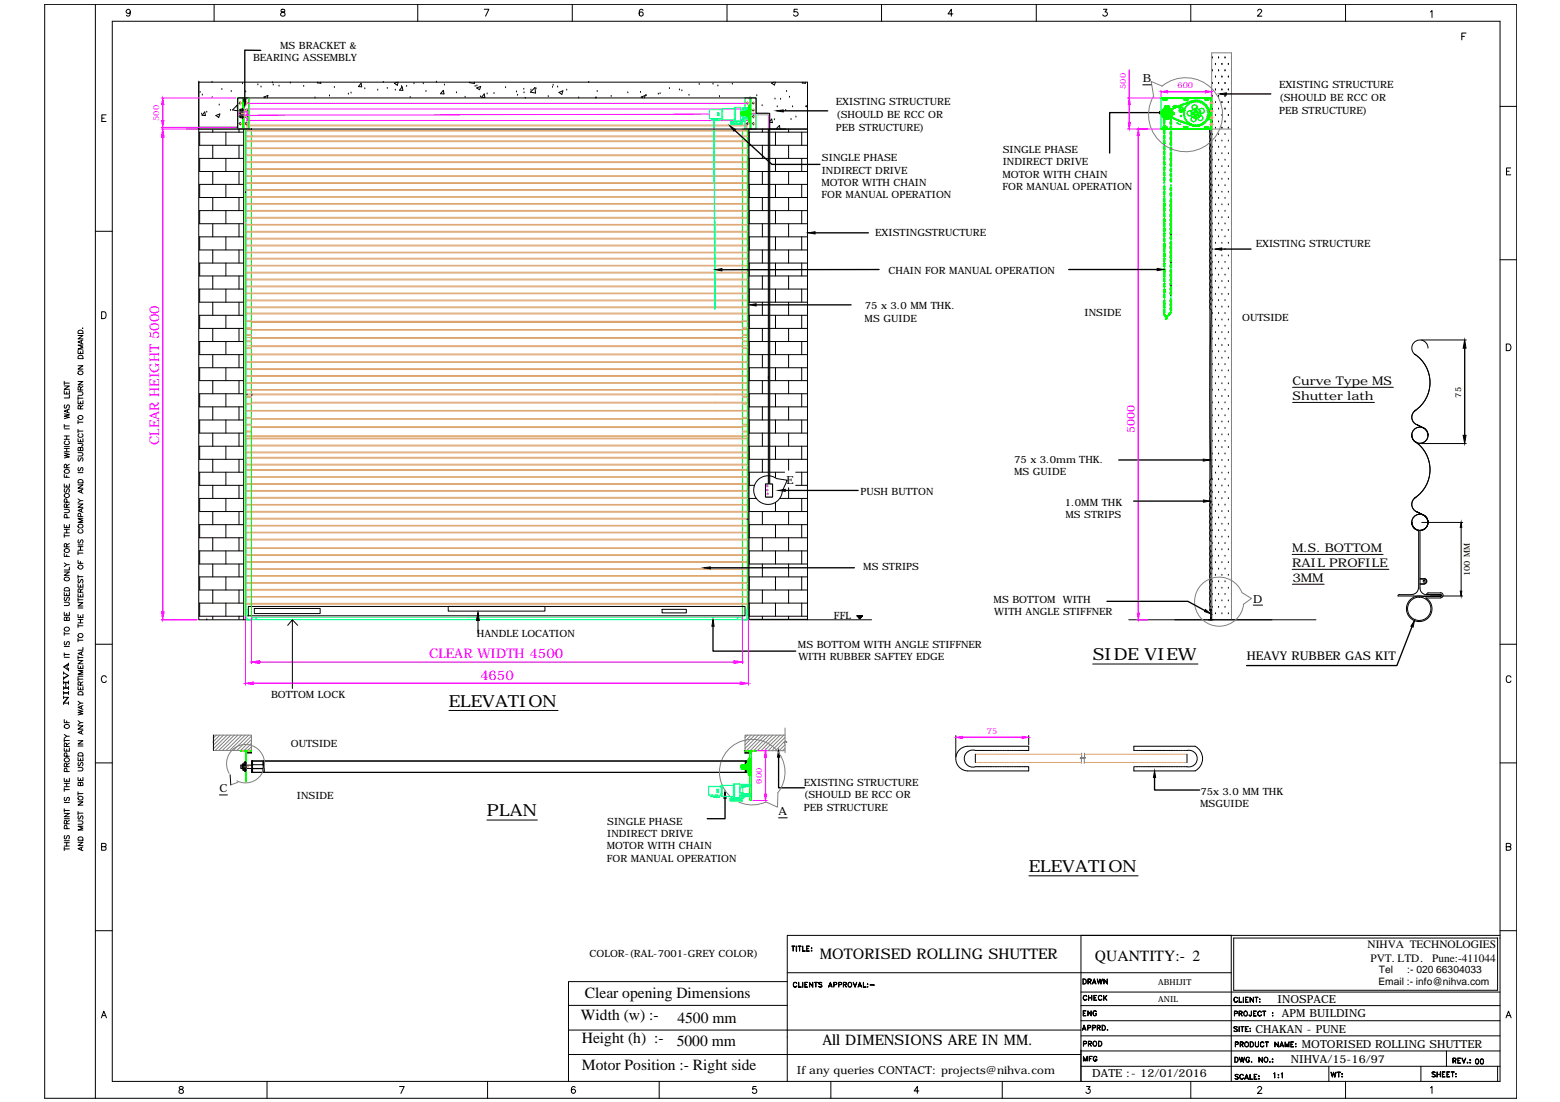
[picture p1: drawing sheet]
<svg xmlns="http://www.w3.org/2000/svg" width="297mm" height="210mm" viewBox="0 0 297 210" stroke-linecap="round" stroke-linejoin="round" font-family="sans-serif">
<defs><g id="words">
<g font-size="3.2">
<text x="208.1" y="125.8">SIDE VIEW</text>
<text x="85.5" y="134.6">ELEVATION</text>
<text x="92.7" y="155.5">PLAN</text>
<text x="195.9" y="166.2">ELEVATION</text>
</g>
<g font-size="3">
<text x="208.5" y="183.1">QUANTITY:- 2</text>
<text x="111.3" y="190">Clear opening Dimensions</text>
<text x="110.6" y="194.3">Width (w) :-</text>
<text x="129" y="194.8">4500 mm</text>
<text x="110.8" y="203.9">Motor Position :- Right side</text>
<text x="110.8" y="198.6">Height (h) :-</text>
<text x="128.9" y="199.3">5000 mm</text>
</g>
<g font-size="2.8">
<text x="156.1" y="182.7">MOTORISED ROLLING SHUTTER</text>
<text x="156.6" y="199">All DIMENSIONS ARE IN MM.</text>
</g>
<g font-size="2.5" fill="#f0f">
<text x="30.3" y="84.7" transform="rotate(-90 30.3 84.7)">CLEAR HEIGHT 5000</text>
<text x="81.7" y="125.4">CLEAR WIDTH 4500</text>
<text x="91.4" y="129.5">4650</text>
</g>
<g font-size="2.3">
<text x="246.1" y="73.3">Curve Type MS</text>
<text x="246.1" y="76.1">Shutter lath</text>
<text x="246" y="105.1">M.S. BOTTOM</text>
<text x="246" y="108">RAIL PROFILE</text>
<text x="246.1" y="110.8">3MM</text>
<text x="237.4" y="125.8">HEAVY RUBBER GAS KIT</text>
</g>
<g font-size="2.2">
<text x="260.4" y="180.6">NIHVA TECHNOLOGIES</text>
<text x="260.9" y="183.2">PVT. LTD.</text>
<text x="272.7" y="183.2">Pune:-411044</text>
</g>
<g font-size="2.1">
<text x="217.6" y="15.7">B</text>
<text x="149.8" y="92.1">E</text>
<text x="238.6" y="114.8">D</text>
<text x="41.8" y="150.9">C</text>
<text x="148.3" y="155.3">A</text>
<text x="243.2" y="191">INOSPACE</text>
<text x="239.1" y="196.8">CHAKAN - PUNE</text>
<text x="244.1" y="193.8">APM BUILDING</text>
<text x="245.8" y="202.4">NIHVA/15-16/97</text>
<text x="247.9" y="199.6">MOTORISED ROLLING SHUTTER</text>
<text x="151.7" y="204.5">If any queries CONTACT: projects@nihva.com</text>
<text x="208" y="205.1">DATE :- 12/01/2016</text>
</g>
<text font-size="2.1" fill="#f0f" x="216.1" y="82.5" transform="rotate(-90 216.1 82.5)">5000</text>
<g font-size="1.9">
<text x="48.2" y="11.7">BEARING ASSEMBLY</text>
<text x="53.3" y="9.3">MS BRACKET &amp;</text>
<text x="243.5" y="16.8">EXISTING STRUCTURE</text>
<text x="159.2" y="20.1">EXISTING STRUCTURE</text>
<text x="159.2" y="22.5">(SHOULD BE RCC OR</text>
<text x="243.5" y="21.7">PEB STRUCTURE)</text>
<text x="243.6" y="19.2">(SHOULD BE RCC OR</text>
<text x="159.2" y="24.9">PEB STRUCTURE)</text>
<text x="190.9" y="29.2">SINGLE PHASE</text>
<text x="156.4" y="35.4">MOTOR WITH CHAIN</text>
<text x="156.5" y="33">INDIRECT DRIVE</text>
<text x="156.5" y="30.7">SINGLE PHASE</text>
<text x="190.9" y="33.9">MOTOR WITH CHAIN</text>
<text x="190.9" y="31.5">INDIRECT DRIVE</text>
<text x="156.4" y="37.7">FOR MANUAL OPERATION</text>
<text x="190.9" y="36.2">FOR MANUAL OPERATION</text>
<text x="166.7" y="45">EXISTINGSTRUCTURE</text>
<text x="239.1" y="47">EXISTING STRUCTURE</text>
<text x="169.2" y="52.2">CHAIN FOR MANUAL OPERATION</text>
<text x="164.7" y="58.9">75 x 3.0 MM THK.</text>
<text x="164.6" y="61.3">MS GUIDE</text>
<text x="206.5" y="60.1">INSIDE</text>
<text x="236.5" y="61.1">OUTSIDE</text>
<text x="193.1" y="88.1">75 x 3.0mm THK.</text>
<text x="163.8" y="94.2">PUSH BUTTON</text>
<text x="193.1" y="90.5">MS GUIDE</text>
<text x="202.8" y="96.3">1.0MM THK</text>
<text x="202.9" y="98.7">MS STRIPS</text>
<text x="164.4" y="108.7">MS STRIPS</text>
<text x="158.8" y="117.9">FFL</text>
<text x="189.2" y="114.8">MS BOTTOM WITH</text>
<text x="189.3" y="117.2">WITH ANGLE STIFFNER</text>
<text x="90.8" y="121.3">HANDLE LOCATION</text>
<text x="151.9" y="123.4">MS BOTTOM WITH ANGLE STIFFNER</text>
<text x="152" y="125.8">WITH RUBBER SAFTEY EDGE</text>
<text x="51.6" y="133">BOTTOM LOCK</text>
<text x="55.4" y="142.3">OUTSIDE</text>
<text x="153.1" y="149.7">EXISTING STRUCTURE</text>
<text x="56.5" y="152.2">INSIDE</text>
<text x="153.1" y="152">(SHOULD BE RCC OR</text>
<text x="153.1" y="154.4">PEB STRUCTURE</text>
<text x="228.5" y="153.7">MSGUIDE</text>
<text x="228.6" y="151.4">75x 3.0 MM THK</text>
<text x="115.5" y="161.8">MOTOR WITH CHAIN</text>
<text x="115.6" y="157.1">SINGLE PHASE</text>
<text x="115.6" y="159.5">INDIRECT DRIVE</text>
<text x="115.5" y="164.2">FOR MANUAL OPERATION</text>
<text x="112.3" y="182.3">COLOR-(RAL-7001-GREY COLOR)</text>
<text x="262.6" y="185.2">Tel</text>
<text x="268" y="185.2">:- 020 66304033</text>
<text x="262.5" y="187.6">Email :- info@nihva.com</text>
</g>
<g font-size="1.6" fill="#f0f">
<text x="214.4" y="16.9" transform="rotate(-90 214.4 16.9)">500</text>
<text x="224.2" y="16.8">600</text>
<text x="30.3" y="23" transform="rotate(-90 30.3 23)">500</text>
<text x="187.9" y="139.8">75</text>
<text x="145.1" y="149.3" transform="rotate(-90 145.1 149.3)">600</text>
</g>
<g font-size="1.6">
<text x="278.2" y="75.7" transform="rotate(-90 278.2 75.7)">75</text>
<text x="279.9" y="109.7" transform="rotate(-90 279.9 109.7)">100 MM</text>
<text x="220.6" y="187.6">ABHIJIT</text>
<text x="220.6" y="190.9">ANIL</text>
</g>
</g></defs>
<!-- layer: 0 -->
<g fill="none" stroke="#dda56e" stroke-width=".19">
<path d="M47 24h95.2M47 23.8h95.2M47.4 24.8h-.4v.2h.4M47.4 38.8h-.4v.1h.4M47.4 37.5h-.4v.1h.4M47.4 36.1h-.4v.2h.4M47.4 34.8h-.4v.2h.4M47.4 33.5h-.4v.1h.4M47.4 32.1h-.4v.2h.4M47.4 30.8h-.4v.2h.4M47.4 29.5h-.4v.2h.4M47.4 28.2h-.4v.1h.4"/>
<path d="M47.4 26.8h-.4v.2h.4M47.4 25.9h-.4v.2h.4M47.5 38.9h94M47.5 37.6h94M47.5 37.5h94M47.5 36.3h94M47.5 36.1h94M47.5 35h94M47.5 34.8h94M47.5 33.6h94M47.5 33.5h94M47.5 32.3h94"/>
<path d="M47.5 32.1h94M47.5 31h94M47.5 30.8h94M47.5 29.7h94M47.5 29.5h94M47.5 28.3h94M47.5 28.2h94M47.5 27h94M47.5 26.8h94M47.5 38.8h94M47.5 26.1h94M47.5 25.9h94"/>
<path d="M47.5 25h94M47.5 24.8h94M141.6 38.9h.1M141.6 37.6h.1M141.6 37.5h.1M141.6 36.3h.1M141.6 36.1h.1M141.6 35h.1M141.6 34.8h.1M141.6 33.6h.1M141.6 33.5h.1M141.6 32.3h.1"/>
<path d="M141.6 32.1h.1M141.6 31h.1M141.6 30.8h.1M141.6 29.7h.1M141.6 29.5h.1M141.6 28.3h.1M141.6 28.2h.1M141.6 27h.1M141.6 26.8h.1M141.6 38.8h.1M141.6 26.1h.1M141.6 25.9h.1"/>
<path d="M141.6 25h.1M141.6 24.8h.1M141.8 38.9h.1M141.8 37.6h.1M141.8 37.5h.1M141.8 36.3h.1M141.8 36.1h.1M141.8 35h.1M141.8 34.8h.1M141.8 33.6h.1M141.8 33.5h.1M141.8 32.3h.1"/>
<path d="M141.8 32.1h.1M141.8 31h.1M141.8 30.8h.1M141.8 29.7h.1M141.8 29.5h.1M141.8 28.3h.1M141.8 28.2h.1M141.8 27h.1M141.8 26.8h.1M141.8 38.8h.1M141.8 26.1h.1M141.8 25.9h.1"/>
<path d="M141.8 25h.1M141.8 24.8h.1M142 24.8h.2v.2h-.2M142 25.9h.2v.2h-.2M142 38.8h.2v.1h-.2M142 37.5h.2v.1h-.2M142 36.1h.2v.2h-.2M142 34.8h.2v.2h-.2M142 33.5h.2v.1h-.2M142 32.1h.2v.2h-.2M142 30.8h.2v.2h-.2M142 29.5h.2v.2h-.2"/>
<path d="M142 28.2h.2v.1h-.2M142 26.8h.2v.2h-.2M46.7 42.5h.1M47 59.6h95.2v.2h-95.2zM47.2 42.7h-.2v.2h.2M47.3 42.9h.2M47.3 42.7h.2M47.4 54.5h-.4v.1h.4M47.4 50.5h-.4v.2h.4M47.4 49.2h-.4v.1h.4M47.4 57.1h-.4v.2h.4M47.4 48h-.4v.2h.4"/>
<path d="M47.4 46.7h-.4v.1h.4M47.4 45.4h-.4v.1h.4M47.4 44.1h-.4v.1h.4M47.4 41.4h-.4v.2h.4M47.4 40.1h-.4v.1h.4M47.4 51.8h-.4v.2h.4M47.4 53.2h-.4v.1h.4M47.4 55.8h-.4v.2h.4M47.4 58.4h-.4v.2h.4M47.5 48.2h94M47.5 48h94M47.5 46.8h94"/>
<path d="M47.5 46.7h94M47.5 45.5h94M47.5 45.4h94M47.5 44.2h94M47.5 44.1h94M47.5 41.6h94M47.5 41.4h94M47.5 40.2h94M47.5 40.1h94M47.5 56h94M47.5 55.8h94M47.5 54.6h94"/>
<path d="M47.5 54.5h94M47.5 53.3h94M47.5 53.2h94M47.5 52h94M47.5 51.8h94M47.5 50.7h94M47.5 50.5h94M47.5 49.3h94M47.5 49.2h94M47.5 58.6h94M47.5 58.4h94M47.5 57.3h94"/>
<path d="M47.5 57.1h94M47.5 42.9h.2M47.5 42.7h.2M47.8 42.9h93.7M47.8 42.7h93.7M141.6 48.2h.1M141.6 48h.1M141.6 46.8h.1M141.6 46.7h.1M141.6 45.5h.1M141.6 45.4h.1M141.6 44.2h.1"/>
<path d="M141.6 44.1h.1M141.6 42.9h.1M141.6 42.7h.1M141.6 41.6h.1M141.6 41.4h.1M141.6 40.2h.1M141.6 40.1h.1M141.6 56h.1M141.6 55.8h.1M141.6 54.6h.1M141.6 54.5h.1M141.6 53.3h.1"/>
<path d="M141.6 53.2h.1M141.6 52h.1M141.6 51.8h.1M141.6 50.7h.1M141.6 50.5h.1M141.6 49.3h.1M141.6 49.2h.1M141.6 58.6h.1M141.6 58.4h.1M141.6 57.3h.1M141.6 57.1h.1M141.8 42.9h.1"/>
<path d="M141.8 42.7h.1M141.8 48.2h.1M141.8 48h.1M141.8 46.8h.1M141.8 46.7h.1M141.8 45.5h.1M141.8 45.4h.1M141.8 44.2h.1M141.8 44.1h.1M141.8 41.6h.1M141.8 41.4h.1M141.8 40.2h.1"/>
<path d="M141.8 40.1h.1M141.8 56h.1M141.8 55.8h.1M141.8 54.6h.1M141.8 54.5h.1M141.8 53.3h.1M141.8 53.2h.1M141.8 52h.1M141.8 51.8h.1M141.8 50.7h.1M141.8 50.5h.1M141.8 49.3h.1"/>
<path d="M141.8 49.2h.1M141.8 58.6h.1M141.8 58.4h.1M141.8 57.3h.1M141.8 57.1h.1M142 54.5h.2v.1h-.2M142 50.5h.2v.2h-.2M142 49.2h.2v.1h-.2M142 57.1h.2v.2h-.2M142 48h.2v.2h-.2M142 46.7h.2v.1h-.2M142 45.4h.2v.1h-.2"/>
<path d="M142 44.1h.2v.1h-.2M142 42.7h.2v.2h-.2M142 41.4h.2v.2h-.2M142 40.1h.2v.1h-.2M142 51.8h.2v.2h-.2M142 53.2h.2v.1h-.2M142 55.8h.2v.2h-.2M142 58.4h.2v.2h-.2M47 67.4h95.2v.2h-95.2zM47 75h95.2v.2h-6M47 61.2h95.2M47 62.8h95.2"/>
<path d="M47 64.3h95.2M47 65.9h95.2M47 75.2h.9M47.4 61.1h-.4v.1h.4M47.4 63.7h-.4v.2h.4M47.4 70.2h-.4v.2h.4M47.4 66.2h-.4v.2h.4M47.4 64.9h-.4v.2h.4M47.4 72.9h-.4v.1h.4M47.4 76.8h-.4v.2h.4M47.4 75.5h-.4v.2h.4M47.4 79.5h-.4v.2h.4"/>
<path d="M47.4 62.4h-.4v.2h.4M47.4 68.9h-.4v.1h.4M47.4 71.5h-.4v.2h.4M47.4 74.2h-.4v.1h.4M47.4 78.2h-.4v.1h.4M47.5 78.3h.4M47.5 78.2h.4M47.5 62.6h.4M47.5 62.4h.4M47.5 61.2h.4M47.5 61.1h.4M47.5 63.9h.4"/>
<path d="M47.5 63.7h.4M47.5 71.7h94M47.5 71.5h94M47.5 70.4h94M47.5 70.2h94M47.5 69h94M47.5 68.9h94M47.5 66.4h.4M47.5 66.2h.4M47.5 65.1h.4M47.5 64.9h.4M47.5 74.3h94"/>
<path d="M47.5 74.2h94M47.5 73h94M47.5 72.9h94M47.5 77h.4M47.5 76.8h.4M47.5 75.7h.4M47.5 75.5h.4M47.5 79.7h.4M47.5 79.5h.4M48 61.3h93.2M48 78.2h94.2v.1h-.2M48 62.9h93.2"/>
<path d="M48 64.5h93.2M48 66h93.2M48 75.2h88.1M48 76.8h88.1M48 78.3h88.1M48 79.9h88.1M48 76.6h94.2M48 79.7h94.2M136.2 76.8h5M136.2 78.3h5M136.2 79.9h5M141.4 78.3h.1"/>
<path d="M141.4 62.6h.1M141.4 62.4h.1M141.4 61.2h.1M141.4 61.1h.1M141.4 63.9h.1M141.4 63.7h.1M141.4 66.4h.1M141.4 66.2h.1M141.4 65.1h.1M141.4 64.9h.1M141.4 77h.1M141.4 76.8h.1"/>
<path d="M141.4 75.7h.1M141.4 75.5h.1M141.4 79.7h.1M141.4 79.5h.1M141.6 78.3h.1M141.6 62.6h.1M141.6 62.4h.1M141.6 61.2h.1M141.6 61.1h.1M141.6 63.9h.1M141.6 63.7h.1M141.6 71.7h.1"/>
<path d="M141.6 71.5h.1M141.6 70.4h.1M141.6 70.2h.1M141.6 69h.1M141.6 68.9h.1M141.6 66.4h.1M141.6 66.2h.1M141.6 65.1h.1M141.6 64.9h.1M141.6 74.3h.1M141.6 74.2h.1M141.6 73h.1"/>
<path d="M141.6 72.9h.1M141.6 77h.1M141.6 76.8h.1M141.6 75.7h.1M141.6 75.5h.1M141.6 79.7h.1M141.6 79.5h.1M141.8 78.3h.1M141.8 62.6h.1M141.8 62.4h.1M141.8 61.2h.1M141.8 61.1h.1"/>
<path d="M141.8 63.9h.1M141.8 63.7h.1M141.8 71.7h.1M141.8 71.5h.1M141.8 70.4h.1M141.8 70.2h.1M141.8 69h.1M141.8 68.9h.1M141.8 66.4h.1M141.8 66.2h.1M141.8 65.1h.1M141.8 64.9h.1"/>
<path d="M141.8 74.3h.1M141.8 74.2h.1M141.8 73h.1M141.8 72.9h.1M141.8 77h.1M141.8 76.8h.1M141.8 75.7h.1M141.8 75.5h.1M141.8 79.7h.1M141.8 79.5h.1M142 61.1h.2v.1h-.2M142 63.7h.2v.2h-.2"/>
<path d="M142 70.2h.2v.2h-.2M142 66.2h.2v.2h-.2M142 64.9h.2v.2h-.2M142 72.9h.2v.1h-.2M142 76.8h.2v.2h-.2M142 75.5h.2v.2h-.2M142 79.5h.2v.2h-.2M142 62.4h.2v.2h-.2M142 68.9h.2v.1h-.2M142 71.5h.2v.2h-.2M142 74.2h.2v.1h-.2M47.4 96.1h-.4v.1h.4"/>
<path d="M47.4 92.1h-.4v.2h.4M47.4 90.8h-.4v.1h.4M47.4 98.7h-.4v.2h.4M47.4 87.1h-.4v.2h.4M47.4 89.4h-.4v.2h.4M47.4 80.8h-.4v.2h.4M47.4 84.8h-.4v.1h.4M47.4 83.5h-.4v.1h.4M47.4 82.1h-.4v.2h.4M47.4 86.1h-.4v.2h.4M47.4 88.4h-.4v.2h.4M47.4 93.4h-.4v.2h.4"/>
<path d="M47.4 94.7h-.4v.2h.4M47.4 97.4h-.4v.2h.4M47.5 97.6h94M47.5 97.4h94M47.5 96.2h94M47.5 96.1h94M47.5 94.9h94M47.5 94.7h94M47.5 93.6h94M47.5 93.4h94M47.5 92.3h94M47.5 92.1h94"/>
<path d="M47.5 90.9h94M47.5 90.8h94M47.5 98.9h94M47.5 98.7h94M47.5 88.6h94M47.5 88.4h94M47.5 87.3h94M47.5 87.1h94M47.5 89.6h94M47.5 89.4h94M47.5 82.3h.4M47.5 82.1h.4"/>
<path d="M47.5 81h.4M47.5 80.8h.4M47.5 86.3h94M47.5 86.1h94M47.5 84.9h94M47.5 84.8h94M47.5 83.6h94M47.5 83.5h94M47.9 83h-.9v.2h95.2v-.2h-.8M48 81.4h88.1M48 81.3h94.2M48 83h88.1"/>
<path d="M136.2 81.4h5M136.2 83h5M141.4 82.3h.1M141.4 82.1h.1M141.4 81h.1M141.4 80.8h.1M141.6 97.6h.1M141.6 97.4h.1M141.6 96.2h.1M141.6 96.1h.1M141.6 94.9h.1M141.6 94.7h.1"/>
<path d="M141.6 93.6h.1M141.6 93.4h.1M141.6 92.3h.1M141.6 92.1h.1M141.6 90.9h.1M141.6 90.8h.1M141.6 98.9h.1M141.6 98.7h.1M141.6 88.6h.1M141.6 88.4h.1M141.6 87.3h.1M141.6 87.1h.1"/>
<path d="M141.6 89.6h.1M141.6 89.4h.1M141.6 82.3h.1M141.6 82.1h.1M141.6 81h.1M141.6 80.8h.1M141.6 86.3h.1M141.6 86.1h.1M141.6 84.9h.1M141.6 84.8h.1M141.6 83.6h.1M141.6 83.5h.1"/>
<path d="M141.8 97.6h.1M141.8 97.4h.1M141.8 96.2h.1M141.8 96.1h.1M141.8 94.9h.1M141.8 94.7h.1M141.8 93.6h.1M141.8 93.4h.1M141.8 92.3h.1M141.8 92.1h.1M141.8 90.9h.1M141.8 90.8h.1"/>
<path d="M141.8 98.9h.1M141.8 98.7h.1M141.8 88.6h.1M141.8 88.4h.1M141.8 87.3h.1M141.8 87.1h.1M141.8 89.6h.1M141.8 89.4h.1M141.8 82.3h.1M141.8 82.1h.1M141.8 81h.1M141.8 80.8h.1"/>
<path d="M141.8 86.3h.1M141.8 86.1h.1M141.8 84.9h.1M141.8 84.8h.1M141.8 83.6h.1M141.8 83.5h.1M142 96.1h.2v.1h-.2M142 92.1h.2v.2h-.2M142 90.8h.2v.1h-.2M142 98.7h.2v.2h-.2M142 87.1h.2v.2h-.2M142 89.4h.2v.2h-.2"/>
<path d="M142 80.8h.2v.2h-.2M142 84.8h.2v.1h-.2M142 83.5h.2v.1h-.2M142 82.1h.2v.2h-.2M142 86.1h.2v.2h-.2M142 88.4h.2v.2h-.2M142 93.4h.2v.2h-.2M142 94.7h.2v.2h-.2M142 97.4h.2v.2h-.2M47.4 101.4h-.4v.1h.4M47.4 114.9h-.4v.2h.4M47.4 113.6h-.4v.1h.4"/>
<path d="M47.4 112.3h-.4v.1h.4M47.4 110.9h-.4v.2h.4M47.4 109.6h-.4v.2h.4M47.4 108.3h-.4v.1h.4M47.4 107h-.4v.1h.4M47.4 105.6h-.4v.2h.4M47.4 104.3h-.4v.2h.4M47.4 100.1h-.4v.1h.4M47.4 102.7h-.4v.2h.4M47.5 115.1h94M47.5 114.9h94M47.5 113.7h94"/>
<path d="M47.5 113.6h94M47.5 112.4h94M47.5 112.3h94M47.5 111.1h94M47.5 110.9h94M47.5 109.8h94M47.5 109.6h94M47.5 108.4h94M47.5 108.3h94M47.5 107.1h94M47.5 107h94M47.5 105.8h94"/>
<path d="M47.5 105.6h94M47.5 104.5h94M47.5 104.3h94M47.5 102.9h94M47.5 102.7h94M47.5 101.5h94M47.5 101.4h94M47.5 100.2h94M47.5 100.1h94M141.6 115.1h.1M141.6 114.9h.1M141.6 113.7h.1"/>
<path d="M141.6 113.6h.1M141.6 112.4h.1M141.6 112.3h.1M141.6 111.1h.1M141.6 110.9h.1M141.6 109.8h.1M141.6 109.6h.1M141.6 108.4h.1M141.6 108.3h.1M141.6 107.1h.1M141.6 107h.1M141.6 105.8h.1"/>
<path d="M141.6 105.6h.1M141.6 104.5h.1M141.6 104.3h.1M141.6 102.9h.1M141.6 102.7h.1M141.6 101.5h.1M141.6 101.4h.1M141.6 100.2h.1M141.6 100.1h.1M141.8 115.1h.1M141.8 114.9h.1M141.8 113.7h.1"/>
<path d="M141.8 113.6h.1M141.8 112.4h.1M141.8 112.3h.1M141.8 111.1h.1M141.8 110.9h.1M141.8 109.8h.1M141.8 109.6h.1M141.8 108.4h.1M141.8 108.3h.1M141.8 107.1h.1M141.8 107h.1M141.8 105.8h.1"/>
<path d="M141.8 105.6h.1M141.8 104.5h.1M141.8 104.3h.1M141.8 102.9h.1M141.8 102.7h.1M141.8 101.5h.1M141.8 101.4h.1M141.8 100.2h.1M141.8 100.1h.1M142 101.4h.2v.1h-.2M142 114.9h.2v.2h-.2M142 113.6h.2v.1h-.2"/>
<path d="M142 112.3h.2v.1h-.2M142 110.9h.2v.2h-.2M142 109.6h.2v.2h-.2M142 108.3h.2v.1h-.2M142 107h.2v.1h-.2M142 105.6h.2v.2h-.2M142 104.3h.2v.2h-.2M142 100.1h.2v.1h-.2M142 102.7h.2v.2h-.2M185.7 145.2h.1M185.7 143.7h.1M185.9 145.2h.2"/>
<path d="M185.9 143.7h.2M186.2 145.2h.1M186.2 143.7h.1M186.4 145.2h.2M186.4 143.7h.2M186.6 145.2h.2M186.6 143.7h.2M186.9 145.2h.1M186.9 143.7h.1M187.1 145.2h.1M187.1 143.7h.1M187.3 145.2h.2"/>
<path d="M187.3 143.7h.2M187.6 145.2h.1M187.6 143.7h.1M187.8 145.2h.2M187.8 143.7h.2M188 145.2h.2M188 143.7h.2M188.3 145.2h.1M188.3 143.7h.1M188.5 145.2h.1M188.5 143.7h.1M188.7 145.2h.2"/>
<path d="M188.7 143.7h.2M189 145.2h.1M189 143.7h.1M189.2 145.2h.2M189.2 143.7h.2M189.4 145.2h.4M189.4 143.7h.4M189.9 145.2h.4M189.9 143.7h.4M190.4 145.2h.4M190.4 143.7h.4M190.8 145.2h.4"/>
<path d="M190.8 143.7h.4M191.3 145.2h.4M191.3 143.7h.4M191.8 145.2h.1M191.8 143.7h.1M192 145.2h.2M192 143.7h.2M192.2 145.2h.2M192.2 143.7h.2M192.5 145.2h.1M192.5 143.7h.1M192.7 145.2h.2"/>
<path d="M192.7 143.7h.2M193 145.2h.1M193 143.7h.1M193.2 145.2h.1M193.2 143.7h.1M193.4 145.2h.1M193.4 143.7h.1M193.6 145.2h.2M193.6 143.7h.2M193.9 145.2h.1M193.9 143.7h.1M194.1 145.2h.2"/>
<path d="M194.1 143.7h.2M194.4 145.2h.1M194.4 143.7h.1M194.6 145.2h.1M194.6 143.7h.1M194.8 145.2h.1M194.8 143.7h.1M195 145.2h.2M195 143.7h.2M195.3 145.2h.1M195.3 143.7h.1M195.5 145.2h.2"/>
<path d="M195.5 143.7h.2M195.7 145.2h10.2M195.7 143.7h10.3M206.5 145.2h9.5M206.5 143.7h9.5M216.1 145.2h.1M216.1 143.7h.1M216.3 145.2h.2M216.3 143.7h.2M216.6 145.2h.1M216.6 143.7h.1M216.8 145.2h.2"/>
<path d="M216.8 143.7h.2M217 145.2h.2M217 143.7h.2M217.3 145.2h.1M217.3 143.7h.1M217.5 145.2h.1M217.5 143.7h.1M217.7 145.2h.2M217.7 143.7h.2M218 145.2h.1M218 143.7h.1M218.2 145.2h.2"/>
<path d="M218.2 143.7h.2M218.4 145.2h.2M218.4 143.7h.2M218.7 145.2h.1M218.7 143.7h.1M218.9 145.2h.1M218.9 143.7h.1M219.1 145.2h.2M219.1 143.7h.2M219.4 145.2h.1M219.4 143.7h.1M219.6 145.2h.2"/>
<path d="M219.6 143.7h.2M219.8 145.2h.4M219.8 143.7h.4M220.3 145.2h.4M220.3 143.7h.4M220.8 145.2h.3M220.8 143.7h.3M221.2 145.2h.4M221.2 143.7h.4M221.7 145.2h.4M221.7 143.7h.4M222.2 145.2h.1"/>
<path d="M222.2 143.7h.1M222.4 145.2h.1M222.4 143.7h.1M222.6 145.2h.2M222.6 143.7h.2M222.9 145.2h.1M222.9 143.7h.1M223.1 145.2h.2M223.1 143.7h.2M223.4 145.2h.1M223.4 143.7h.1M223.6 145.2h.1"/>
<path d="M223.6 143.7h.1M223.8 145.2h.1M223.8 143.7h.1M224 145.2h.2M224 143.7h.2M224.3 145.2h.1M224.3 143.7h.1M224.5 145.2h.2M224.5 143.7h.2M224.7 145.2h.2M224.7 143.7h.2M225 145.2h.1"/>
<path d="M225 143.7h.1M225.2 145.2h.1M225.2 143.7h.1M225.4 145.2h.2M225.4 143.7h.2M225.7 145.2h.1M225.7 143.7h.1M225.9 145.2h.1M225.9 143.7h.1"/>
</g>
<g fill="none" stroke="#0f0" stroke-width=".19">
<path d="M142.8 18.7v5.9M142.9 18.7h-.3h.4v5.9h-.4l.3-.1M142.9 19.9l-.1 1.7M143 18.7v5.9M45.3 24.6h2.6v92.9M46.7 24.6v93.5h1.2M46.9 24.9v.3M46.9 25.3v.2M46.9 25.6v.3M46.9 26v.2M46.9 26.3v.3M46.9 26.7v.2"/>
<path d="M46.9 27v.3M46.9 27.4v.2M46.9 27.8v.2M46.9 28.1v.2M46.9 28.4v.3M46.9 28.8v.2M46.9 29.2v.2M46.9 29.5v.2M46.9 29.8v.3M46.9 30.2v.2M46.9 30.6v.2M46.9 30.9v.2"/>
<path d="M46.9 31.2v.3M46.9 31.6v.2M46.9 31.9v.3M46.9 32.3v.2M46.9 32.6v.3M46.9 33v.2M46.9 33.3v.3M46.9 33.7v.2M46.9 34.1v.2M46.9 34.4v.2M46.9 34.7v.3M46.9 35.1v.2"/>
<path d="M46.9 35.5v.2M46.9 35.8v.3M46.9 36.1v.3M46.9 36.5v.2M46.9 36.9v.2M46.9 37.2v.3M46.9 37.5v.3M46.9 37.9v.2M46.9 38.3v.2M46.9 38.6v.2M46.9 39v.2M46.9 39.3v.2"/>
<path d="M46.9 39.7v.2M46.9 40v.2M47.9 24.7h-1v.1M48 25.9h.1M141.2 21.3v.7M141.2 21.8h.1M141.2 21.2v.3h.2M141.2 21.4v.1M141.4 24.6h1.1v93.5h-1.1zM141.4 24.7h.9v.1M141.4 21.8h-.2v.3M141.4 21.8h.1"/>
<path d="M141.4 21.4v.1M141.9 20.5v-1.8h2.1v5.9h-2.1v-1.6M142.2 21.2h-1v.2h.2v-.1h.8M142.2 22h-.8v-.2h-.2v.3h1M142.2 21.6h-1h1M142.3 21v1.3zM142.3 21h.2v1.3h-.2M142.3 24.9v.3M142.3 25.3v.2M142.3 25.6v.3M142.3 26v.2M142.3 26.3v.3"/>
<path d="M142.3 26.7v.2M142.3 27v.3M142.3 27.4v.2M142.3 27.8v.2M142.3 28.1v.2M142.3 28.4v.3M142.3 28.8v.2M142.3 29.2v.2M142.3 29.5v.2M142.3 29.8v.3M142.3 30.2v.2M142.3 30.6v.2"/>
<path d="M142.3 30.9v.2M142.3 31.2v.3M142.3 31.6v.2M142.3 31.9v.3M142.3 32.3v.2M142.3 32.6v.3M142.3 33v.2M142.3 33.3v.3M142.3 33.7v.2M142.3 34.1v.2M142.3 34.4v.2M142.3 34.7v.3"/>
<path d="M142.3 35.1v.2M142.3 35.5v.2M142.3 35.8v.3M142.3 36.1v.3M142.3 36.5v.2M142.3 36.9v.2M142.3 37.2v.3M142.3 37.5v.3M142.3 37.9v.2M142.3 38.3v.2M142.3 38.6v.2M142.3 39v.2"/>
<path d="M142.3 39.3v.2M142.3 39.7v.2M142.3 40v.2M142.6 20l.1 3.2-.1-1.6v1.4l-.1-.2v-2.4l.1-.1v1.3zM142.7 20v-.1h.2l-.1 1.7M142.8 21.6l.1 1.8h-.2v-.2M142.8 21.6l.1 1.8M142.9 22.5h.1M142.9 22.6h.1M142.9 20.7h.1M142.9 20.8h.1M143 21.3h-1.9v.6h1.9"/>
<path d="M46.9 40.4v.2M46.9 40.7v.2M46.9 41v.3M46.9 41.4v.2M46.9 41.8v.2M46.9 42.1v.3M46.9 42.4v.3M46.9 42.8v.2M46.9 43.2v.2M46.9 43.5v.3M46.9 43.8v.3M46.9 44.2v.2"/>
<path d="M46.9 44.6v.2M46.9 44.9v.3M46.9 45.3v.2M46.9 45.6v.2M46.9 46v.2M46.9 46.3v.3M46.9 46.7v.2M46.9 47v.2M46.9 47.4v.2M46.9 47.7v.2M46.9 48.1v.2M46.9 48.4v.3"/>
<path d="M46.9 48.8v.2M46.9 49.1v.2M46.9 49.5v.2M46.9 49.8v.3M46.9 50.2v.2M46.9 50.5v.2M46.9 50.9v.2M46.9 51.2v.3M46.9 51.6v.2M46.9 51.9v.2M46.9 52.3v.2M46.9 52.6v.3"/>
<path d="M46.9 53v.2M46.9 53.3v.2M46.9 53.7v.2M46.9 54v.3M46.9 54.4v.2M46.9 54.7v.3M46.9 55.1v.2M46.9 55.4v.3M46.9 55.8v.2M46.9 56.1v.3M46.9 56.5v.2M46.9 56.8v.3"/>
<path d="M46.9 57.2v.2M46.9 57.5v.3M46.9 57.9v.2M46.9 58.2v.2M46.9 58.6v.2M46.9 58.9v.3M46.9 59.3v.2M46.9 59.6v.2M46.9 60v.2M142.3 40.4v.2M142.3 40.7v.2M142.3 41v.3"/>
<path d="M142.3 41.4v.2M142.3 41.8v.2M142.3 42.1v.3M142.3 42.4v.3M142.3 42.8v.2M142.3 43.2v.2M142.3 43.5v.3M142.3 43.8v.3M142.3 44.2v.2M142.3 44.6v.2M142.3 44.9v.3M142.3 45.3v.2"/>
<path d="M142.3 45.6v.2M142.3 46v.2M142.3 46.3v.3M142.3 46.7v.2M142.3 47v.2M142.3 47.4v.2M142.3 47.7v.2M142.3 48.1v.2M142.3 48.4v.3M142.3 48.8v.2M142.3 49.1v.2M142.3 49.5v.2"/>
<path d="M142.3 49.8v.3M142.3 50.2v.2M142.3 50.5v.2M142.3 50.9v.2M142.3 51.2v.3M142.3 51.6v.2M142.3 51.9v.2M142.3 52.3v.2M142.3 52.6v.3M142.3 53v.2M142.3 53.3v.2M142.3 53.7v.2"/>
<path d="M142.3 54v.3M142.3 54.4v.2M142.3 54.7v.3M142.3 55.1v.2M142.3 55.4v.3M142.3 55.8v.2M142.3 56.1v.3M142.3 56.5v.2M142.3 56.8v.3M142.3 57.2v.2M142.3 57.5v.3M142.3 57.9v.2"/>
<path d="M142.3 58.2v.2M142.3 58.6v.2M142.3 58.9v.3M142.3 59.3v.2M142.3 59.6v.2M142.3 60v.2M221.7 59.6l-.1 .2M46.9 60.3v.3M46.9 60.7v.2M46.9 61v.3M46.9 61.4v.2M46.9 61.8v.2"/>
<path d="M46.9 62.1v.2M46.9 62.4v.3M46.9 62.8v.2M46.9 63.1v.3M46.9 63.5v.2M46.9 63.8v.3M46.9 64.2v.2M46.9 64.5v.3M46.9 64.9v.2M46.9 65.2v.3M46.9 65.6v.2M46.9 65.9v.3"/>
<path d="M46.9 66.3v.2M46.9 66.6v.3M46.9 67v.2M46.9 67.3v.3M46.9 67.7v.2M46.9 68.1v.2M46.9 68.4v.2M46.9 68.7v.3M46.9 69.1v.2M46.9 69.5v.2M46.9 69.8v.2M46.9 70.1v.3"/>
<path d="M46.9 70.5v.2M46.9 70.9v.2M46.9 71.2v.2M46.9 71.5v.3M46.9 71.9v.2M46.9 72.2v.3M46.9 72.6v.2M46.9 72.9v.3M46.9 73.3v.2M46.9 73.6v.3M46.9 74v.2M46.9 74.4v.2"/>
<path d="M46.9 74.7v.2M46.9 75v.3M46.9 75.4v.2M46.9 75.8v.2M46.9 76.1v.2M46.9 76.4v.3M46.9 76.8v.2M46.9 77.2v.2M46.9 77.5v.3M46.9 77.8v.3M46.9 78.2v.2M46.9 78.6v.2"/>
<path d="M46.9 78.9v.2M46.9 79.2v.3M46.9 79.6v.2M46.9 80v.2M142.3 60.3v.3M142.3 60.7v.2M142.3 61v.3M142.3 61.4v.2M142.3 61.8v.2M142.3 62.1v.2M142.3 62.4v.3M142.3 62.8v.2"/>
<path d="M142.3 63.1v.3M142.3 63.5v.2M142.3 63.8v.3M142.3 64.2v.2M142.3 64.5v.3M142.3 64.9v.2M142.3 65.2v.3M142.3 65.6v.2M142.3 65.9v.3M142.3 66.3v.2M142.3 66.6v.3M142.3 67v.2"/>
<path d="M142.3 67.3v.3M142.3 67.7v.2M142.3 68.1v.2M142.3 68.4v.2M142.3 68.7v.3M142.3 69.1v.2M142.3 69.5v.2M142.3 69.8v.2M142.3 70.1v.3M142.3 70.5v.2M142.3 70.9v.2M142.3 71.2v.2"/>
<path d="M142.3 71.5v.3M142.3 71.9v.2M142.3 72.2v.3M142.3 72.6v.2M142.3 72.9v.3M142.3 73.3v.2M142.3 73.6v.3M142.3 74v.2M142.3 74.4v.2M142.3 74.7v.2M142.3 75v.3M142.3 75.4v.2"/>
<path d="M142.3 75.8v.2M142.3 76.1v.2M142.3 76.4v.3M142.3 76.8v.2M142.3 77.2v.2M142.3 77.5v.3M142.3 77.8v.3M142.3 78.2v.2M142.3 78.6v.2M142.3 78.9v.2M142.3 79.2v.3M142.3 79.6v.2"/>
<path d="M142.3 80v.2M46.9 80.3v.2M46.9 80.7v.2M46.9 81v.2M46.9 81.4v.2M46.9 81.7v.2M46.9 82.1v.2M46.9 82.4v.2M46.9 82.7v.3M46.9 83.1v.2M46.9 83.5v.2M46.9 83.8v.3"/>
<path d="M46.9 84.1v.3M46.9 84.5v.2M46.9 84.9v.2M46.9 85.2v.3M46.9 85.5v.3M46.9 85.9v.2M46.9 86.3v.2M46.9 86.6v.3M46.9 87v.2M46.9 87.3v.2M46.9 87.7v.2M46.9 88v.3"/>
<path d="M46.9 88.4v.2M46.9 88.7v.2M46.9 89.1v.2M46.9 89.4v.2M46.9 89.8v.2M46.9 90.1v.3M46.9 90.5v.2M46.9 90.8v.2M46.9 91.2v.2M46.9 91.5v.3M46.9 91.8v.3M46.9 92.2v.2"/>
<path d="M46.9 92.6v.2M46.9 92.9v.3M46.9 93.3v.2M46.9 93.6v.2M46.9 94v.2M46.9 94.3v.3M46.9 94.7v.2M46.9 95v.3M46.9 95.4v.2M46.9 95.7v.3M46.9 96.1v.2M46.9 96.4v.3"/>
<path d="M46.9 96.8v.2M46.9 97.1v.3M46.9 97.5v.2M46.9 97.8v.3M46.9 98.2v.2M46.9 98.5v.2M46.9 98.9v.2M46.9 99.2v.3M46.9 99.6v.2M46.9 99.9v.2M142.3 80.3v.2M142.3 80.7v.2"/>
<path d="M142.3 81v.2M142.3 81.4v.2M142.3 81.7v.2M142.3 82.1v.2M142.3 82.4v.2M142.3 82.7v.3M142.3 83.1v.2M142.3 83.5v.2M142.3 83.8v.3M142.3 84.1v.3M142.3 84.5v.2M142.3 84.9v.2"/>
<path d="M142.3 85.2v.3M142.3 85.5v.3M142.3 85.9v.2M142.3 86.3v.2M142.3 86.6v.3M142.3 87v.2M142.3 87.3v.2M142.3 87.7v.2M142.3 88v.3M142.3 88.4v.2M142.3 88.7v.2M142.3 89.1v.2"/>
<path d="M142.3 89.4v.2M142.3 89.8v.2M142.3 90.1v.3M142.3 90.5v.2M142.3 90.8v.2M142.3 91.2v.2M142.3 91.5v.3M142.3 91.8v.3M142.3 92.2v.2M142.3 92.6v.2M142.3 92.9v.3M142.3 93.3v.2"/>
<path d="M142.3 93.6v.2M142.3 94v.2M142.3 94.3v.3M142.3 94.7v.2M142.3 95v.3M142.3 95.4v.2M142.3 95.7v.3M142.3 96.1v.2M142.3 96.4v.3M142.3 96.8v.2M142.3 97.1v.3M142.3 97.5v.2"/>
<path d="M142.3 97.8v.3M142.3 98.2v.2M142.3 98.5v.2M142.3 98.9v.2M142.3 99.2v.3M142.3 99.6v.2M142.3 99.9v.2M46.9 100.3v.2M46.9 100.6v.3M46.9 101v.2M46.9 101.3v.3M46.9 101.7v.2"/>
<path d="M46.9 102.1v.2M46.9 102.4v.2M46.9 102.7v.3M46.9 103.1v.2M46.9 103.4v.3M46.9 103.8v.2M46.9 104.1v.3M46.9 104.5v.2M46.9 104.8v.3M46.9 105.2v.2M46.9 105.5v.3M46.9 105.9v.2"/>
<path d="M46.9 106.2v.3M46.9 106.6v.2M46.9 106.9v.3M46.9 107.3v.2M46.9 107.6v.3M46.9 108v.2M46.9 108.4v.2M46.9 108.7v.2M46.9 109v.3M46.9 109.4v.2M46.9 109.8v.2M46.9 110.1v.2"/>
<path d="M46.9 110.4v.3M46.9 110.8v.2M46.9 111.2v.2M46.9 111.5v.2M46.9 111.8v.3M46.9 112.2v.2M46.9 112.6v.2M46.9 112.9v.2M46.9 113.2v.3M46.9 113.6v.2M46.9 113.9v.3M46.9 114.3v.2"/>
<path d="M46.9 114.7v.2M46.9 115v.2M46.9 115.3v.3M46.9 115.7v.2M46.9 116.1v.2M46.9 116.4v.2M46.9 116.7v.3M46.9 117.1v.2M46.9 117.5v.2M46.9 117.8v.2h.3M47.2 118h.3M47.6 118h.1"/>
<path d="M47.8 118h.1M141.4 118h.2M141.7 118h.3M142.3 117.8v.2h-.2M142.3 100.3v.2M142.3 100.6v.3M142.3 101v.2M142.3 101.3v.3M142.3 101.7v.2M142.3 102.1v.2M142.3 102.4v.2M142.3 102.7v.3"/>
<path d="M142.3 103.1v.2M142.3 103.4v.3M142.3 103.8v.2M142.3 104.1v.3M142.3 104.5v.2M142.3 104.8v.3M142.3 105.2v.2M142.3 105.5v.3M142.3 105.9v.2M142.3 106.2v.3M142.3 106.6v.2M142.3 106.9v.3"/>
<path d="M142.3 107.3v.2M142.3 107.6v.3M142.3 108v.2M142.3 108.4v.2M142.3 108.7v.2M142.3 109v.3M142.3 109.4v.2M142.3 109.8v.2M142.3 110.1v.2M142.3 110.4v.3M142.3 110.8v.2M142.3 111.2v.2"/>
<path d="M142.3 111.5v.2M142.3 111.8v.3M142.3 112.2v.2M142.3 112.6v.2M142.3 112.9v.2M142.3 113.2v.3M142.3 113.6v.2M142.3 113.9v.3M142.3 114.3v.2M142.3 114.7v.2M142.3 115v.2M142.3 115.3v.3"/>
<path d="M142.3 115.7v.2M142.3 116.1v.2M142.3 116.4v.2M142.3 116.7v.3M142.3 117.1v.2M142.3 117.5v.2M45.8 142.9h2.1v.2h-2.1zM45.8 143.1h.1M46.8 143.1h.1v5.8h-.1zM141.9 143h2.1v.1h-2.1zM142.7 143.1h.3v9.4h-.3zM143 143.1v.2"/>
<path d="M143 143.5v.2M143 143.9v.3M143 144.4v.3M143 144.9v.2M143 145.3v.3M143 145.8v.3M143 146.2v.3M143 146.7v.3M143 147.2v.3M143 147.6v.3M143 148.1v.3M143 148.6v.3"/>
<path d="M143 149v.3M143 149.5v.3M143 150v.3M143 150.4v.3M143 150.9v.3M143 151.4v.3M143 151.8v.4M143 152.3v.2"/>
<circle cx="142.3" cy="19.6" r=".15"/>
<circle cx="143.4" cy="19.6" r=".15"/>
<circle cx="142.3" cy="23.5" r=".15"/>
<circle cx="143.4" cy="21" r=".15"/>
<circle cx="143.4" cy="23.5" r=".15"/>
<circle cx="143.4" cy="22.2" r=".15"/>
</g>
<path d="M47 22.9v1.7h-1.7M142.2 23.8v.8h1.8" fill="none" stroke="#b88a5c" stroke-width=".19"/>
<path d="M30.7 18.7h14.3M47.2 19.7h95.1M30.7 24.2h14.3M47 20.8h95.5v2.2l-95.5-.1zM47 22.2l.2 .1M47 21.3h-1.5v.6h1.5M47.2 20.8v2.1M135.1 21.7l-88.2 .3M142.3 20.8v2.2" fill="none" stroke="#f0f" stroke-width=".19"/>
<path d="M47.2 21.4l-.2 .1" fill="none" stroke="#b85c8a" stroke-width=".19"/>
<g fill="none" stroke="#000" stroke-width=".19">
<path d="M8.5 .8h280.3v208.4h-280.3zM18.2 .8v208.4M21.4 4h264.2v202h-264.2zM24.8 2.2a.41 .41 0 0 1-.6 .3 .41 .41 0 0 1-.1-.6 .41 .41 0 0 1 .7 .1v.2a.59 .59 0 0 1-.5 .9l-.2-.2M37.8 15.6h.1M37.8 15.6v8.6h7.5v-5.5h98.7v2.9h2.6v3h7.2h-116M38.1 17.6h.1M38.5 18.1h.1M40.4 15.7h.1M40.4 18.6h.1M40.8 .8v3.2M42.2 17h.1"/>
<path d="M44 17.4h.1M46.2 15.9h.1M46.8 17.5h.1M49.1 16.2h.1M49.7 16.6h.1M50.5 18.7l-.3-.2 .8-.3-.1 .5M51.9 15.8h.1M52 16.2h.1M53.1 16.4h.1M53.6 1.8v.4a.52 .52 0 0 1 .5 .2 .52 .52 0 0 1 .1 .6h-.6a.52 .52 0 0 1 0-.6 .52 .52 0 0 1 .6-.2v-.2a.44 .44 0 0 0-.6-.2zM55.3 15.8h.1M57.8 16.5h.1"/>
<path d="M60 18.7h.1M60.5 15.6l-.1 .2 .7 .1-.1-.3M62.7 18.3h.1M63.7 16.7h.1M66.3 17.9h.1M66.8 17.7h.1M68.7 15.9l.2 .6h-.7zM69.5 16.9h.1M71.9 17.2h.1M73 15.7h.1M73.7 16.8h.1M75.3 17.2h.1"/>
<path d="M75.6 15.6l-.5 .3 .5 .3 .2-.6M76.5 16.5h.1M76.6 16.5l.1 .7h-.6zM77.4 16.5h.1M78.1 18.6h.1M78.8 15.9h.1M79.5 .8v3.2M80.6 15.9h.1M81.1 17.4h.1M83.1 15.6h.1M84.4 17.2l.1 .7h-.6zM84.5 17.5h.1"/>
<path d="M84.6 16.2h.1M86.9 17.7h.1M88.6 18.5h.1M89.5 15.6l-.1 .1 .9 .2v-.3M90.5 16.5h.1M90.8 16.7l.7-.2-.2 .6zM90.8 16.4h.1M91.5 18.4h.1M92.2 1.8h.9l-.6 1.3M92.2 17.9l.1 .7-.6-.1zM92.8 17.9h.1M94.1 17.8h.1"/>
<path d="M96.3 16.7h.1M98.3 17.5h.1M98.6 18.1h.1M99.7 17h.1M99.8 17.7h.1M100 18.6v.1M101.1 17.2h.1M101.9 16.7l.1 1-1-.1zM102.1 16.9h.1M104.4 18.4h.1M105.2 16.6h.1M105.3 16.2h.1"/>
<path d="M106.2 16.6h.1M106.4 17.6l.8-.3-.2 .7zM107.9 17.2h.1M109 .8v3.2M110.2 18.7h.1M112.1 15.7h.1M113.3 18.7l.2-.2v.2M113.7 17.4h.1M116.4 18.4h.1M119.5 17.7h.1M122 17.6h.1M122.4 18.7l-.3-.2 .8-.3-.2 .5"/>
<path d="M122.4 2v-.2a.4 .4 0 0 0-.6 .2v.9a.39 .39 0 0 0 .6 .1 .39 .39 0 0 0-.1-.6 .39 .39 0 0 0-.6 .3M123 18.2h.1M125.3 17.9h.1M125.7 17.9h.1M127.5 16.9h.1M129.4 17.1h.1M129.8 17.3h.1M131.2 18.1h.1M133.1 16.1h.1M135.8 16h.1M136.7 16.4h.1M137 18.4h.1"/>
<path d="M138.4 .8v3.2M139.4 16h.1M142.8 18.7h.1M144.1 18.2h.1M147.4 15.6l-.5 .2 .5 .4 .3-.6M147.6 18.9h.1M148.6 18.9h.1M149.8 17.4h.1M150.3 18.5h.1M151.8 1.8h-.6v.5a.47 .47 0 0 1 .7 0 .47 .47 0 0 1-.1 .7 .47 .47 0 0 1-.7-.2M152.9 15.6l-.2 .2 .7 .1-.1-.3M167.9 .8v3.2"/>
<path d="M181.4 2.7h-.9l.6-.9v1.3M197.3 .8v3.2M210.1 1.8h.7l-.4 .5a.43 .43 0 0 1 .4 .4 .43 .43 0 0 1-.3 .4 .43 .43 0 0 1-.5-.3M217.6 16.2h1.6M226.7 .8v3.2M230.8 11h.1M230.8 13.5h.1M230.8 15.9h.1M230.8 18.4h.1M231.4 12.3h.1M231.4 14.7h.1M231.4 17.1h.1"/>
<path d="M231.4 19.5h.1M232 11h.1M232 13.5h.1M232 15.9h.1M232 18.4h.1M232.7 12.3h.1M232.7 14.7h.1M232.7 17.1h.1M232.7 19.5h.1M233.3 11h.1M233.3 13.5h.1M233.3 15.9h.1"/>
<path d="M233.3 18.4h.1M233.9 12.3h.1M233.9 14.7h.1M233.9 17.1h.1M233.9 19.5h.1M234.5 11h.1M234.5 13.5h.1M234.5 15.9h.1M234.5 18.4h.1M239.5 2.1l.2-.3 .5 .1v.2l-.8 1h.9M256.2 .8v3.2M272.4 2.3l.3-.3v1.3"/>
<path d="M278.3 6.9h.5M279.1 6.3h-.8v1.3M19.4 22.5h.5M20.2 21.9h-.8v1.2h.8M37.8 24.6h.1M38 25.2h8.3M38 27.7h8.3M38 30.2h8.3M38 32.7h8.3M38 35.1h8.3M38 37.6h8.3M38 25.2v2.5"/>
<path d="M38 30.2v2.5M38 35.1v2.5M38.4 21.7h.1M39 21.3l.1 .7h-.6zM39.4 21.4h.1M40.5 24.7v.5M40.5 27.7v2.5M40.5 32.7v2.4M40.5 37.6v2.5M41.1 22l.8-.3-.2 .7zM41.7 20h.1M43 25.2v2.5"/>
<path d="M43 30.2v2.5M43 35.1v2.5M43.9 21h.1M45.1 20.1l.2 1-1-.2zM45.5 24.7v.5M45.5 27.7v2.5M45.5 32.7v2.4M45.5 37.6v2.5M46.4 24.6v93.5M46.7 36.7h.1M47.9 24.7h.1M142.2 21.3h.6"/>
<path d="M142.6 25.2h3.7M142.6 27.7h3.7M142.6 30.2h3.7M142.6 32.7h3.7M142.6 35.1h3.7M142.6 37.6h3.7M142.7 25.2v2.5M142.7 30.2v2.5M142.7 35.1v2.5M145.1 20.1h.1M145.2 24.6v.6M145.2 27.7v2.5"/>
<path d="M145.2 32.7v2.4M145.2 37.6v2.5M146.3 24.6h3.3M146.3 30.3v.1M146.6 24.6v67.6h.5v2.5h-1.3v-2.5h.5v-67.6h-3.7v93.4h11.2M146.6 23.1l.3-.4 .2 .7-.5-.1M146.6 25.2h7.2M146.6 27.7h7.2M146.6 30.2h7.2M146.6 32.7h7.2M146.6 35.1h7.2M146.6 37.6h7.2"/>
<path d="M147.4 22.8h.1M147.7 25.2v2.5M147.7 30.2v2.5M147.7 35.1v2.5M147.7 24.6l.7-.7 .1 .7M148 20.3h.1M149.6 21h.1M150.2 24.6v.6M150.2 27.7v2.5M150.2 32.7v2.4M150.2 37.6v2.5M150.6 22.8h.1"/>
<path d="M150.9 20.3h.1M151.6 22.3h.1M152.7 25.2v2.5M152.7 30.2v2.5M152.7 35.1v2.5M153.8 20.1l-.4 .1 .4 .2M223 39.5h.1M223 38.7h.1M230.8 20.8h.1M230.8 23.2h.1M230.8 25.6h.1M230.8 28.1h.1"/>
<path d="M230.8 30.5h.1M230.8 32.9h.1M230.8 35.4h.1M230.8 37.8h.1M231.4 22h.1M231.4 24.4h.1M231.4 26.9h.1M231.4 29.3h.1M231.4 31.7h.1M231.4 34.1h.1M231.4 36.6h.1M231.4 39h.1"/>
<path d="M232 20.8h.1M232 23.2h.1M232 25.6h.1M232 28.1h.1M232 30.5h.1M232 32.9h.1M232 35.4h.1M232 37.8h.1M232.7 24.4h.1M232.7 22h.1M232.7 26.9h.1M232.7 29.3h.1"/>
<path d="M232.7 31.7h.1M232.7 34.1h.1M232.7 36.6h.1M232.7 39h.1M233.3 20.8h.1M233.3 23.2h.1M233.3 25.6h.1M233.3 28.1h.1M233.3 30.5h.1M233.3 32.9h.1M233.3 35.4h.1M233.3 37.8h.1"/>
<path d="M233.9 22h.1M233.9 24.4h.1M233.9 26.9h.1M233.9 29.3h.1M233.9 31.7h.1M233.9 34.1h.1M233.9 36.6h.1M233.9 39h.1M234.5 20.8h.1M234.5 23.2h.1M234.5 25.6h.1M234.5 28.1h.1"/>
<path d="M234.5 30.5h.1M234.5 32.9h.1M234.5 35.4h.1M234.5 37.8h.1M285.6 20.3h3.2M286.9 32.6h.5M287.7 32h-.8v1.3h.8M18.2 44.1h3.2M19.3 59.4h.5a.71 .71 0 0 1 .4 .6 .71 .71 0 0 1-.4 .7h-.5zM38 40.1h8.3M38 42.6h8.3M38 45.1h8.3"/>
<path d="M38 47.6h8.3M38 50.1h8.3M38 52.6h8.3M38 55.1h8.3M38 57.6h8.3M38 40.1v2.5M38 45.1v2.5M38 50.1v2.5M38 55.1v2.5M40.5 42.6v2.5M40.5 47.6v2.5M40.5 52.6v2.5"/>
<path d="M40.5 57.6v2.5M43 40.1v2.5M43 45.1v2.5M43 50.1v2.5M43 55.1v2.5M45.5 42.6v2.5M45.5 47.6v2.5M45.5 52.6v2.5M45.5 57.6v2.5M142.6 40.1h3.7M142.6 42.6h3.7M142.6 45.1h3.7"/>
<path d="M142.6 47.6h3.7M142.6 50.1h3.7M142.6 52.6h3.7M142.6 55.1h3.7M142.6 57.6h3.7M142.7 40.1v2.5M142.7 45.1v2.5M142.7 50.1v2.5M142.7 55.1v2.5M145.2 42.6v2.5M145.2 47.6v2.5M145.2 52.6v2.5"/>
<path d="M145.2 57.6v2.5M146.6 40.1h7.2M146.6 42.6h7.2M146.6 45.1h7.2M146.6 47.6h7.2M146.6 50.1h7.2M146.6 52.6h7.2M146.6 55.1h7.2M146.6 57.6h7.2M147.7 40.1v2.5M147.7 45.1v2.5M147.7 50.1v2.5"/>
<path d="M147.7 55.1v2.5M150.2 42.6v2.5M150.2 47.6v2.5M150.2 52.6v2.5M150.2 57.6v2.5M152.7 40.1v2.5M152.7 45.1v2.5M152.7 50.1v2.5M152.7 55.1v2.5M223 44.8h.1M223 47.5h.1M223 49.3h.1"/>
<path d="M223 50.1h.1M223 54.6h.1M223 42.2v.1M223 44h.1M223 52.8v.1M223 56.2v.1M230.8 40.2h.1M230.8 42.7h.1M230.8 45.1h.1M230.8 47.5h.1M230.8 50h.1M230.8 52.4h.1"/>
<path d="M230.8 54.8h.1M230.8 57.3h.1M230.8 59.7h.1M231.4 41.5h.1M231.4 43.9h.1M231.4 46.3h.1M231.4 48.8h.1M231.4 51.2h.1M231.4 53.6h.1M231.4 56.1h.1M231.4 58.5h.1M232 40.2h.1"/>
<path d="M232 42.7h.1M232 45.1h.1M232 47.5h.1M232 50h.1M232 52.4h.1M232 54.8h.1M232 57.3h.1M232 59.7h.1M232.7 41.5h.1M232.7 43.9h.1M232.7 46.3h.1M232.7 48.8h.1"/>
<path d="M232.7 51.2h.1M232.7 53.6h.1M232.7 56.1h.1M232.7 58.5h.1M233.3 40.2h.1M233.3 42.7h.1M233.3 45.1h.1M233.3 47.5h.1M233.3 50h.1M233.3 52.4h.1M233.3 54.8h.1M233.3 57.3h.1"/>
<path d="M233.3 59.7h.1M233.9 41.5h.1M233.9 43.9h.1M233.9 46.3h.1M233.9 48.8h.1M233.9 51.2h.1M233.9 53.6h.1M233.9 56.1h.1M233.9 58.5h.1M234.5 40.2h.1M234.5 42.7h.1M234.5 45.1h.1"/>
<path d="M234.5 47.5h.1M234.5 50h.1M234.5 52.4h.1M234.5 54.8h.1M234.5 57.3h.1M234.5 59.7h.1M285.6 49.5h3.2M12.2 78.8l1 .2-1 .3 1 .2-1 .2M12.2 74.4v.6h1v-.6M12.2 73.5h1l-1 .7h1M12.2 72.6v.7M12.2 73h1"/>
<path d="M12.4 77.1l-.2 .2 .2 .5 .2-.1 .2-.5 .2-.1 .2 .2-.1 .5M12.7 74.7v.3M12.9 78v.5M13.2 77.9l-1 .4 1 .4M13.2 75.3v.5h-1M14.9 76.3v.6h.9v-.6M14.9 74.6h.6l.3 .3-.1 .4h-.8M14.9 72.7h.9l-.9 .6h.9M14.9 69.7h.9l-.9 .6h.9M14.9 66.7v.6h.9v-.6M14.9 63.9h.9l-.9 .6h.9M14.9 75.5v.6"/>
<path d="M14.9 75.8h.9M15 67.8a.51 .51 0 0 1 .6-.1 .51 .51 0 0 1 .2 .6h-.9zM15 63h.7l.1 .5h-.9zM15.3 77.9l-.1-.7h-.3v.7h.9M15.3 74.3v-.4l-.3-.3-.1 .3v.4h.9M15.3 67v.3M15.3 76.5v.4M15.5 64.9v.5M15.7 62.5h.1M15.8 65.7h-.9l.9 .4-.9 .4h.9M15.8 64.8l-.9 .3 .9 .4M15.8 77.2l-.5 .3"/>
<path d="M15.8 73.6l-.5 .3M38 60.1h8.3M38 62.6h8.3M38 65.1h8.3M38 67.5h8.3M38 70h8.3M38 72.5h8.3M38 75h8.3M38 77.5h8.3M38 80h8.3M38 60.1v2.5M38 65.1v2.4"/>
<path d="M38 70v2.5M38 75v2.5M38 80v2.5M40.5 62.6v2.5M40.5 67.5v2.5M40.5 72.5v2.5M40.5 77.5v2.5M43 60.1v2.5M43 65.1v2.4M43 70v2.5M43 75v2.5M43 80v2.5"/>
<path d="M45.5 62.6v2.5M45.5 67.5v2.5M45.5 72.5v2.5M45.5 77.5v2.5M47 75v.2M47.9 75.2h.1M142.6 60.1h3.7M142.6 62.6h3.7M142.6 65.1h3.7M142.6 67.5h3.7M142.6 70h3.7M142.6 72.5h3.7"/>
<path d="M142.6 75h3.7M142.6 77.5h3.7M142.6 80h3.7M142.7 60.1v2.5M142.7 65.1v2.4M142.7 70v2.5M142.7 75v2.5M142.7 80v2.5M145.2 77.5v2.5M145.2 62.6v2.5M145.2 67.5v2.5M145.2 72.5v2.5"/>
<path d="M146.3 71.7v.4M146.6 60.1h7.2M146.6 62.6h7.2M146.6 65.1h7.2M146.6 67.5h7.2M146.6 70h7.2M146.6 72.5h7.2M146.6 75h7.2M146.6 77.5h7.2M146.6 80h7.2M147.7 60.1v2.5M147.7 65.1v2.4"/>
<path d="M147.7 70v2.5M147.7 75v2.5M147.7 80v2.5M150.2 77.5v2.5M150.2 62.6v2.5M150.2 67.5v2.5M150.2 72.5v2.5M152.7 60.1v2.5M152.7 65.1v2.4M152.7 70v2.5M152.7 75v2.5M152.7 80v2.5"/>
<path d="M230.8 62.1h.1M230.8 64.6h.1M230.8 67h.1M230.8 69.5h.1M230.8 71.9h.1M230.8 74.3h.1M230.8 76.7h.1M230.8 79.2h.1M231.4 60.9h.1M231.4 63.4h.1M231.4 65.8h.1M231.4 68.2h.1"/>
<path d="M231.4 70.6h.1M231.4 73.1h.1M231.4 75.5h.1M231.4 78h.1M232 62.1h.1M232 64.6h.1M232 67h.1M232 69.5h.1M232 71.9h.1M232 74.3h.1M232 76.7h.1M232 79.2h.1"/>
<path d="M232.7 60.9h.1M232.7 63.4h.1M232.7 65.8h.1M232.7 68.2h.1M232.7 70.6h.1M232.7 73.1h.1M232.7 75.5h.1M232.7 78h.1M233.3 62.1h.1M233.3 64.6h.1M233.3 67h.1M233.3 69.5h.1"/>
<path d="M233.3 71.9h.1M233.3 74.3h.1M233.3 76.7h.1M233.3 79.2h.1M233.9 60.9h.1M233.9 63.4h.1M233.9 65.8h.1M233.9 68.2h.1M233.9 70.6h.1M233.9 73.1h.1M233.9 75.5h.1M233.9 78h.1"/>
<path d="M234.5 62.1h.1M234.5 64.6h.1M234.5 67h.1M234.5 69.5h.1M234.5 71.9h.1M234.5 74.3h.1M234.5 76.7h.1M234.5 79.2h.1M246.1 73.8h19.2M246.1 76.7h15.6M269.4 67.5a6.5 6.5 0 0 1 0 10.8M269.6 78.1a1.55 1.55 0 0 0-.8 1.4 1.55 1.55 0 0 0 .9 1.4 1.55 1.55 0 0 1-.2-2.7"/>
<path d="M270.7 64.8h8.5M271.9 66.3a1.55 1.55 0 0 0-2.2-1.4 1.55 1.55 0 0 0-.2 2.7M286.8 65.5h.4a.66 .66 0 0 1 .5 .7 .66 .66 0 0 1-.5 .6h-.4zM12.2 99.9v.6h1v-.6M12.2 97h.8l.2 .3-.1 .3h-.9M12.2 92.2v.6h1v-.6M12.2 90.3v.6h1M12.2 86.3l1 .3-1 .2 1 .2-1 .2M12.2 80.8v.7M12.2 86h1M12.2 85.4h1M12.2 85h1"/>
<path d="M12.2 83.7h1M12.2 83h1M12.2 81.7h1M12.2 81.1h1M12.4 93.1l-.2 .2 .2 .5 .2-.1 .4-.6 .2 .2-.1 .5M12.5 84l-.1 .1a.42 .42 0 0 0 .3 .6 .42 .42 0 0 0 .4-.6l-.1-.1M12.7 96.6v-.5l-.4-.1-.1 .6h1M12.7 89.1v-.6l-.3-.1-.2 .3v.4h1M12.7 83v.7M12.7 85.4v.6M12.7 90.6v.3M12.7 92.4v.4"/>
<path d="M12.7 98.6v-.5l-.4-.1-.1 .6h1M12.7 95.7v-.6h-.4l-.1 .6h1M13.2 96l-.5 .3M13.2 88.4l-.5 .4M14.9 96h.9l-.9 .6h.9M14.9 92.4h.9l-.9 .6h.9M14.9 86.2h.6l.3 .3-.1 .3-.8 .1M14.9 84.5l.8 .1v.3h-.2M14.9 83.6v.5h.9v-.5M14.9 80.1v.6M14.9 81.8v.6M14.9 95l.4 .4"/>
<path d="M14.9 90h.9M14.9 82.1h.9M14.9 80.4h.9M15 91.4h.7l.1 .6h-.9zM15 89.1l-.1 .2 .1 .4 .2-.1 .3-.5 .3 .2-.1 .4M15 87.2l-.1 .2 .1 .4 .2-.1 .3-.5 .3 .2-.1 .4M15.1 82.6l-.2 .2a.45 .45 0 0 0 .5 .5 .45 .45 0 0 0 .3-.6l-.1-.1M15.3 85.4l.2-.2 .3 .2v.4h-.9v-.6h.2l.2 .2v.4M15.3 83.8v.3M15.4 98.4l-.1-.5-.4-.1v.6h.9M15.5 93.4v.4M15.5 97v.4"/>
<path d="M15.8 98.8h-.9l.9 .4-.9 .3h.9M15.8 96.8l-.9 .4 .9 .4M15.8 95.4h-.5l-.4 .3M15.8 93.2l-.9 .4 .9 .4M38 82.5h8.3M38 85h8.3M38 87.5h8.3M38 89.9h8.3M38 92.4h8.3M38 94.9h8.3M38 97.4h8.3M38 99.9h8.3"/>
<path d="M38 85v2.5M38 89.9v2.5M38 94.9v2.5M38 99.9v2.5M40.5 82.5v2.5M40.5 87.5v2.4M40.5 92.4v2.5M40.5 97.4v2.5M43 85v2.5M43 89.9v2.5M43 94.9v2.5M43 99.9v2.5"/>
<path d="M45.5 82.5v2.5M45.5 87.5v2.4M45.5 92.4v2.5M45.5 97.4v2.5M142.2 98.9h.3M142.6 82.5h3.7M142.6 85h3.7M142.6 87.5h3.7M142.6 89.9h3.7M142.6 92.4h1.1M142.6 94.9h1.5M142.6 97.4h11.2"/>
<path d="M142.6 99.9h11.2M142.7 85v2.5M142.7 89.9v2.5M142.7 94.9v2.5M142.7 99.9v2.5M145.2 82.5v2.5M145.2 87.5v2.4M145.2 97.4v2.5M146.6 82.5h7.2M146.6 85h7.2M146.6 87.5h7.2M146.6 89.9h2.8"/>
<path d="M147.7 85v2.5M147.7 89.9v1.1M147.7 95.7v1.7M147.7 99.9v2.5M147.9 91.2a2.73 2.73 0 0 0-4.1 1 2.73 2.73 0 0 0 1.8 3.8 2.73 2.73 0 0 0 3.4-2.6M148 91.2l1.9 .3-.9 1.9M148.5 94.9h5.3M149 93.4h.1M150.2 82.5v2.5M150.2 87.5v2.1M150.2 92.9v2M150.2 97.4v2.5"/>
<path d="M151.5 89.9h2.3M151.5 92.4h2.3M152.7 85v2.5M152.7 89.9v2.5M152.7 94.9v2.5M152.7 99.9v2.5M230.8 81.6h.1M230.8 84.1h.1M230.8 86.5h.1M230.8 88.9h.1M230.8 91.3h.1M230.8 93.8h.1"/>
<path d="M230.8 96.2h.1M230.8 98.7h.1M231.4 80.4h.1M231.4 82.8h.1M231.4 85.2h.1M231.4 87.7h.1M231.4 90.1h.1M231.4 92.6h.1M231.4 95h.1M231.4 97.4h.1M231.4 99.9h.1M232 81.6h.1"/>
<path d="M232 84.1h.1M232 86.5h.1M232 88.9h.1M232 91.3h.1M232 93.8h.1M232 96.2h.1M232 98.7h.1M232.7 80.4h.1M232.7 82.8h.1M232.7 85.2h.1M232.7 87.7h.1M232.7 90.1h.1"/>
<path d="M232.7 92.6h.1M232.7 95h.1M232.7 97.4h.1M232.7 99.9h.1M233.3 81.6h.1M233.3 84.1h.1M233.3 86.5h.1M233.3 88.9h.1M233.3 91.3h.1M233.3 93.8h.1M233.3 96.2h.1M233.3 98.7h.1"/>
<path d="M233.9 80.4h.1M233.9 82.8h.1M233.9 85.2h.1M233.9 87.7h.1M233.9 90.1h.1M233.9 92.6h.1M233.9 95h.1M233.9 97.4h.1M233.9 99.9h.1M234.5 81.6h.1M234.5 84.1h.1M234.5 86.5h.1"/>
<path d="M234.5 88.9h.1M234.5 91.3h.1M234.5 93.8h.1M234.5 96.2h.1M234.5 98.7h.1M268.8 82.9h.1M269.4 84.1a6.5 6.5 0 0 1 0 10.8M269.5 84.2a1.55 1.55 0 0 1 .2-2.7 1.55 1.55 0 0 1 2.2 1.4 1.55 1.55 0 0 0-2.3-1.3 1.55 1.55 0 0 0 0 2.6M269.6 94.7a1.55 1.55 0 0 0-.8 1.4 1.55 1.55 0 0 0 .9 1.4 1.55 1.55 0 0 1-.2-2.7M269.7 80.8l1.5 .8-1.5-.7M269.7 97.5l1.5 .7-1.5-.7M270.7 84.5h8.5"/>
<path d="M270.7 99.5h7.8M271.2 81.6a1.55 1.55 0 0 1-.1 2.6 1.55 1.55 0 0 1-2.3-1.3M271.2 98.2a1.55 1.55 0 0 1-.1 2.6 1.55 1.55 0 0 1-2.3-1.3h.1M271.9 82.9h.1M12.2 116.6v.6h1v-.6M12.2 114.7h.8l.2 .3-.1 .3h-.9M12.2 112.8v.6h1v-.6M12.2 109h1l-1 .6h1M12.2 105.4v.6h1M12.2 101.7v.6M12.2 107.2l.5 .4M12.2 102.1h1"/>
<path d="M12.2 101.5h1M12.2 100.8h1M12.4 113.7l-.2 .3 .2 .4 .2-.1 .2-.5 .2-.1 .2 .3-.1 .4M12.4 112h.7l.1 .6h-1zM12.7 117.8l.2-.3 .2 .1 .1 .2v.4h-1l.1-.6h.4v.6M12.7 104.2v-.6h-.4l-.1 .6h1M12.7 100.1v.4M12.7 100.8v.7M12.7 105.6v.4M12.7 113.1v.3M12.7 116.8v.4M13.2 108v.6h-1"/>
<path d="M13.2 107.6h-.5l-.5 .3M13.2 103.5l-.5 .3M14.9 117v.6h.9v-.6M14.9 114.8h.9l-.9 .6h.9M14.9 113.1v.6h.9v-.6M14.9 111.2v.6h.9v-.6M14.9 106.7v.6h.9M14.9 105v.6M14.9 109.5v.7M14.9 113.9v.6M14.9 118.9v.6M14.9 119.2h.9"/>
<path d="M14.9 118.6h.9M14.9 118h.9M14.9 115.8h.9M14.9 114.2h.9M14.9 109.8h.9M14.9 105.4h.9M14.9 104.8h.9M14.9 104.1h.9M14.9 103.8h.9M15 110.3l-.1 .3 .1 .4 .5-.7 .3 .3-.1 .4M15 102.8l-.1 .2 .1 .4h.2l.3-.6 .3 .2-.1 .4M15.1 100.9l-.2 .2a.45 .45 0 0 0 .5 .5 .45 .45 0 0 0 .3-.6l-.1-.1"/>
<path d="M15.3 112.8v-.4l-.2-.2h-.2v.6h.9M15.3 104.1v.7M15.3 107v.3M15.3 111.4v.4M15.3 113.3v.4M15.3 117.3v.3M15.3 118v.6M15.8 112.2l-.5 .3M38 102.4h8.3M38 104.9h8.3M38 107.4h8.3M38 109.9h8.3"/>
<path d="M38 112.4h8.3M38 114.9h8.3M38 117.4h8.3M38 104.9v2.5M38 109.9v2.5M38 114.9v2.5M39.4 118.1h.1M40.5 102.4v2.5M40.5 107.4v2.5M40.5 112.4v2.5M40.5 117.4v.6M43 104.9v2.5"/>
<path d="M43 109.9v2.5M43 114.9v2.5M45.5 102.4v2.5M45.5 107.4v2.5M45.5 112.4v2.5M45.5 117.4v.6M46.7 118.1h-8.9v-102.5h116v102.5M47.2 117.3h94.7v-1.8h-94.6v1.8M48.4 115.9h12.6v1h-12.6zM54.8 119.1l.9-1v13M55.7 118.1l1 1M85.3 115.5h18.5v.9h-18.5z"/>
<path d="M91 118.2v2.4M126.1 116.1h4.6v.6h-4.6zM142.5 118.1h23.4M142.6 102.4h11.2M142.6 104.9h11.2M142.6 107.4h11.2M142.6 109.9h11.2M142.6 112.4h11.2M142.6 114.9h11.2M142.6 117.4h11.2M142.7 104.9v2.5M142.7 109.9v2.5"/>
<path d="M142.7 114.9v2.5M145.2 102.4v2.5M145.2 107.4v2.5M145.2 112.4v2.5M145.2 117.4v.6M147.7 104.9v2.5M147.7 109.9v2.5M147.7 114.9v2.5M150.2 102.4v2.5M150.2 107.4v2.5M150.2 112.4v2.5M150.2 117.4v.6"/>
<path d="M152.7 104.9v2.5M152.7 109.9v2.5M152.7 114.9v2.5M163.2 117.3h.1M163.2 117.3h1l-.5 .5zM163.3 117.3h.1M163.3 117.4h.1M163.3 117.3v.1M163.4 117.4v-.1v.1M163.4 117.3v.2M163.5 117.3v.3l.1-.3M163.5 117.6l.1-.3-.1 .3"/>
<path d="M163.6 117.7l.1-.4-.1 .4M163.6 117.3l-.1 .3zM163.7 117.3l-.2 .4M163.7 117.8l.1-.5-.1 .5M163.7 117.3l-.1 .4zM163.7 117.3l-.1 .5M163.8 117.3l-.1 .5zM163.8 117.3l-.1 .5M163.8 117.8l.2-.5-.2 .5M163.8 117.7l.2-.4-.1 .4M163.9 117.3l-.2 .5zM163.9 117.3l-.2 .5"/>
<path d="M163.9 117.6l.1-.3v.3M164 117.3l-.1 .4zM164 117.5v-.2v.2M164 117.3l-.1 .4M164 117.5l.1-.2v.2M164.1 117.3l-.1 .2M164.1 117.4h.1M164.2 117.3v.1M164.2 117.3h.1M214.9 118.1h35.7M230.4 116.2l.1 .3M230.5 117.6v.4l-.4 .1"/>
<path d="M230.5 116.5v1.6M230.6 118l.4 .1M230.6 116.2l-.1-.1 .1 2M230.6 116.2l-.1-.2-.1 .2M230.8 101.1h.1M230.8 103.5h.1M230.8 105.9h.1M230.8 108.4h.1M230.8 110.8h.1M230.8 113.2h.1M230.8 115.7h.1M231.4 102.3h.1"/>
<path d="M231.4 104.7h.1M231.4 107.2h.1M231.4 109.6h.1M231.4 112h.1M231.4 114.5h.1M231.4 116.9h.1M232 101.1h.1M232 103.5h.1M232 105.9h.1M232 108.4h.1M232 110.8h.1M232 113.2h.1"/>
<path d="M232 115.7h.1M232.7 102.3h.1M232.7 104.7h.1M232.7 107.2h.1M232.7 109.6h.1M232.7 112h.1M232.7 114.5h.1M232.7 116.9h.1M233.3 101.1h.1M233.3 103.5h.1M233.3 105.9h.1M233.3 108.4h.1"/>
<path d="M233.3 110.8h.1M233.3 113.2h.1M233.3 115.7h.1M233.9 102.3h.1M233.9 104.7h.1M233.9 107.2h.1M233.9 109.6h.1M233.9 112h.1M233.9 114.5h.1M233.9 116.9h.1M234.5 101.1h.1M234.5 103.5h.1"/>
<path d="M234.5 105.9h.1M234.5 108.4h.1M234.5 110.8h.1M234.5 113.2h.1M234.5 115.7h.1M238.6 115.3h1.8M246 105.6h17.4M246 108.4h18.5M246.1 111.3h6M266.2 113.5h12.3M266.5 113.3h2.4M266.5 113.2l-.2 .1-.1 .2"/>
<path d="M269.5 100.8a1.55 1.55 0 0 1 .2-2.7 1.55 1.55 0 0 1 2.2 1.4 1.55 1.55 0 0 0-2.3-1.4 1.55 1.55 0 0 0 0 2.7M269.9 101l.2 .2M270.1 112a1.25 1.25 0 0 1-1.3 1.2M270.1 101.2v10.8M270.4 112a1.25 1.25 0 0 0 .8 1.2M270.4 101.1v10.9M270.4 110.2h.8M270.4 110.3h.8M270.4 111.3h.8M270.4 111.2h.8M270.9 113.6a2.43 2.43 0 0 0-3.1 2.8 2.43 2.43 0 0 0 3.8 1.6 2.43 2.43 0 0 0-.1-4.1M270.9 113.6h3.4"/>
<path d="M271.2 110.2a.53 .53 0 0 1 .5 .5 .53 .53 0 0 1-.5 .5M271.2 110.3a.44 .44 0 0 1 .4 .4 .44 .44 0 0 1-.4 .5M271.3 113.3h2.7M271.5 113.9h2.8M271.7 113.2h2.6M271.9 112.9l-.2 .3M271.9 112.9h2.4M274 113.2l.2 .3M274.3 113.2l.2 .2-.2 .2M274.3 112.9a.49 .49 0 0 1 .5 .5 .49 .49 0 0 1-.5 .5M278.2 100.4v12.2M12.1 132.8h.9l-.8 1"/>
<path d="M12.1 133.9h.9M12.1 128v.4M12.1 128.9v.5M12.1 129.7v.6M12.1 130.8v.5M12.1 131.7v.6M12.1 132.6v.5M12.1 132h.9M12.1 131.9h.9M12.1 131.1h.9M12.1 131h.9M12.1 130h.9"/>
<path d="M12.1 129.9h.9M12.1 128.1l.9 .6-.9 .6M12.2 137.1v.6h1M12.2 120.4v.6M12.2 124.4v.6M12.2 139.9l.5 .3M12.2 125.2h1M12.2 124.7h1M12.2 123.1h1M12.2 120.7h1M12.4 122.2l-.2 .2 .2 .4h.2l.2-.5 .2-.1 .2 .2-.1 .4M12.5 130v1"/>
<path d="M12.7 137.3v.4M12.8 126.7v.8M12.9 128.7l-.8 .5M13 132.8l-.9 1v.4M13 126.4l-.9 .6 .9 .6M13 126.3v.5M13 127.3v.5M13 129.7v.6M13 130.8v.5M13 131.7v.6M13 133.7v.5M13 126.5l-.8 .5"/>
<path d="M14.9 138.2h.9l-.9 .7h.9M14.9 135.2l.9 .3-.9 .2 .9 .3-.9 .2M14.9 130.8v.6h.9v-.6M14.9 126.7v.6h.9v-.6M14.9 125.8h.9l-.9 .6h.9M14.9 121.6v.6M14.9 124.9v.7M14.9 129v.7M14.9 137.3l.4 .4M14.9 133.5l.4 .4M14.9 129.4h.9M14.9 128.8h.9"/>
<path d="M14.9 125.3h.9M14.9 121.9h.9M14.9 131.9a.53 .53 0 0 1 .9 .1v.4h-.9zM15.3 130.5v-.4l-.2-.2h-.2v.6h.9M15.3 126.9v.4M15.3 131v.4M15.5 124.2v.5M15.5 134.5v.5M15.5 139.3v.4M15.8 139.1l-.9 .4 .9 .4M15.8 137.7h-.5l-.4 .3M15.8 134.4l-.9 .3 .9 .4"/>
<path d="M15.8 133.9h-.5l-.4 .4M15.8 127.7h-.9l.9 .3-.9 .4h.9M15.8 124.1l-.9 .4 .9 .3M15.8 123.3v.6h-.9M15.8 129.9l-.5 .3M18.2 122.7h3.2M20.2 129a.48 .48 0 0 0-.5-.3 .48 .48 0 0 0-.4 .5v.3a.48 .48 0 0 0 .4 .5 .48 .48 0 0 0 .5-.3M85.5 135.3h20.8M208.1 126.5h20M285.6 122.7h3.2M287.7 129a.46 .46 0 0 0-.5-.3 .46 .46 0 0 0-.4 .5v.3a.46 .46 0 0 0 .4 .5 .46 .46 0 0 0 .5-.3M12.2 154.9h1l-1 .7h1"/>
<path d="M12.2 148.2v.6h1v-.6M12.2 142.5v.6h1v-.6M12.2 140.7v.7M12.2 150.1v.6M12.2 154v.7M12.2 155.9h1M12.2 154.4h1M12.2 152.9h1M12.2 150.4h1M12.2 149.8h1M12.2 149.2h1M12.2 141h1"/>
<path d="M12.4 159.2l-.2 .2 .2 .4 .2-.1 .2-.5h.2l.2 .2-.1 .4M12.4 151.9l-.2 .2 .2 .4 .2-.1 .2-.4 .2-.1 .2 .2-.1 .4M12.7 156.9l-.1-.6h-.3l-.1 .6h1M12.7 146l-.1-.6h-.3l-.1 .6h1M12.7 142.2v-.6h-.4l-.1 .6h1M12.7 142.7v.4M12.7 148.4v.4M12.7 149.2v.6M12.7 157.8v-.5h-.4l-.1 .5h1M12.7 147v-.6h-.4l-.1 .6h1M12.7 144v-.5h-.4l-.1 .5h1M13.2 140.2h-.5l-.5 .4"/>
<path d="M13.2 156.2l-.5 .4M13.2 145.4l-.5 .3M13.2 141.5l-.5 .4M14.9 156.4h.6l.3 .3-.1 .3h-.8M14.9 152.7h.9l-.9 .7h.9M14.9 148.1v.6h.9v-.6M14.9 146.2h.6l.3 .3-.1 .3h-.8M14.9 144.3v.6h.9v-.6M14.9 141.1h.9l-.9 .6h.9M14.9 154.9h.9M14.9 150.8v.7M14.9 154.6v.6"/>
<path d="M14.9 151.2h.9M14.9 142.1h.9M14.9 159.6a.51 .51 0 0 1 .6-.2 .51 .51 0 0 1 .3 .6h-.9zM15 155.4l-.1 .2 .1 .4 .2-.1 .3-.5 .3 .2-.1 .4M15 145.2l-.1 .2 .1 .5 .2-.1 .3-.6 .3 .2-.1 .5M15 143.5a.51 .51 0 0 1 .6-.1 .51 .51 0 0 1 .2 .6h-.9zM15.3 149.2l.2-.2 .3 .2v.4h-.9v-.6h.2l.2 .2v.4M15.3 144.5v.4M15.3 148.3v.4M15.8 157.4h-.9l.9 .4-.9 .3h.9M18.2 145.3h3.2M40.6 140v2.9"/>
<path d="M41.8 151.4h1.5M43.8 147.6l.1 1.9M45.8 142.9h2.1v.2M46.7 142.9h1.2v.5h-1.2zM46.9 143.2v.2h.3M47.2 143h-.3v.2M47.2 143h.3M47.2 143.4h.3M47.6 143h.1M47.6 143.4h.1M47.8 143h.1M47.8 143.4h.1"/>
<path d="M47.9 145.1l.2-.2v2.2M47.9 144.9h94.3v2.2h-94.3zM47.9 147.1h94.3M48 144.9l94.2 .1M48 146.4l-.1 .1M48 144.9l-.1 .2M48.1 145.7h.1M48.1 147.1h.1M48.1 145.7h-2.3v.7h4.4h-2.1M48.1 145l-.2 .2M48.1 145.1l-.2 .1M48.1 145.1l-.2 .2"/>
<path d="M48.1 145.2l-.2 .2M48.1 145.3l-.2 .1M48.1 145.3l-.2 .2M48.1 145.4l-.2 .2M48.1 145.4l-.2 .3h2.2l.1-.3M48.1 145.5l-.1 .2M48.1 145.6l-.1 .1M48.1 146.4l-.2 .2M48.1 146.5l-.2 .2M48.1 146.6l-.2 .2M48.1 146.7l-.2 .2M48.1 146.8l-.2 .1"/>
<path d="M48.1 146.8l-.2 .2M48.1 146.9l-.2 .2M48.1 147l-.1 .1M48.1 147.1h-.1M50.1 146.4h.1M50.1 146.5l.1-.1-.1 .1M50.1 146.4h-2.2M50.1 144.9v2.2l.1-.2M50.1 145.1l.1-.2v2.2M50.1 145.7h.1M50.2 144.9l-.1 .1M50.2 146.4h-.1"/>
<path d="M50.2 144.9l-.1 .2M50.2 146.4l-.1 .1M50.2 145.6l-.1 .1 .1-.1M50.2 147.1h.1M50.2 145l-.1 .2M50.2 145.1l-.1 .1M50.2 145.1l-.1 .2M50.2 145.2l-.1 .2M50.2 145.3l-.1 .2M50.2 145.4l-.1 .2M50.2 145.5l-.1 .2M50.2 145.7h.1"/>
<path d="M50.2 146.4l-.1 .2M50.2 146.5l-.1 .2M50.2 146.5l-.1 .3M50.2 146.6l-.1 .2M50.2 146.7l-.1 .2M50.2 146.8l-.1 .2M50.2 146.9l-.1 .2M50.2 147v.1M92.7 156.2h9.6M141.9 143h.1M141.9 143.4h.1M141.9 143h1.1v.5h-1.1z"/>
<path d="M141.9 144.9v.7M141.9 146.5v.6M142 143h.3M142 143.4h.3M142.4 143h.1M142.4 143.4h.1M142.6 143h.3v.2M142.9 143.2v.2h-.3M144 143h-2.1v.1M148.3 155.8h1.6M185.7 143.7v1.5M185.8 142.9a1.64 1.64 0 0 0-2.2 1.6 1.64 1.64 0 0 0 2.2 1.5"/>
<path d="M185.9 142.9h.3M185.9 146h.3M186.3 142.9h.4M186.3 146h.4M186.8 142.9h.3M186.8 146h.3M187.2 142.9h.3M187.2 146h.3M187.6 142.9h.1M187.6 146h.1M187.7 142.9h.3M187.7 146h.3"/>
<path d="M188.1 142.9h.3M188.1 146h.3M188.5 142.9h.5M188.5 146h.5M189.1 142.9h.3M189.1 146h.3M189.4 142.9h.5M189.4 146h.5M190 142.9h.3M190 146h.3M190.4 142.9h.3M190.4 146h.3"/>
<path d="M190.8 142.9h.1M190.8 146h.1M190.9 142.9h.3M190.9 146h.3M191.3 142.9h.3M191.3 146h.3M191.7 142.9h.5M191.7 146h.5M192.2 142.9h.3M192.2 146h.3M192.6 142.9h.3M192.6 146h.3"/>
<path d="M193 142.9h.1M193 146h.1M193.2 142.9h.3M193.2 146h.3M193.5 142.9h.3M193.5 146h.3M193.9 142.9h.5M193.9 146h.5M194.5 142.9h.3M194.5 146h.3M194.9 142.9h.4M194.9 146h.4"/>
<path d="M195.4 142.9h.3M195.4 146h.3M195.8 142.9l.1-.8h-11.7a2.35 2.35 0 0 0-2.2 2.4 2.35 2.35 0 0 0 2.2 2.3h11.7l-.1-.8M216 146l-.1 .8h11.7M216 146h.2M216.2 142.9h-.3v-.8l11.7 .1a2.65 2.65 0 0 1 0 4.6M216.2 142.9h.5M216.2 146h.5M216.8 142.9h.3M216.8 146h.3M217.2 142.9h.3M217.2 146h.3"/>
<path d="M217.6 142.9h.4M217.6 146h.4M218.1 142.9h.3M218.1 146h.3M218.5 142.9h.4M218.5 146h.4M219 142.9h.3M219 146h.3M219.4 142.9h.3M219.4 146h.3M219.8 142.9h.1M219.8 146h.1"/>
<path d="M220 142.9h.3M220 146h.3M220.3 142.9h.3M220.3 146h.3M220.7 142.9h.5M220.7 146h.5M221.3 142.9h.3M221.3 146h.3M221.7 142.9h.3M221.7 146h.3M222 142.9h.1M222 146h.1"/>
<path d="M222.2 142.9h.3M222.2 146h.3M222.6 142.9h.3M222.6 146h.3M223 142.9h.4M223 146h.4M223.5 142.9h.3M223.5 146h.3M223.9 142.9h.5M223.9 146h.5M224.5 142.9h.2M224.5 146h.2"/>
<path d="M224.8 142.9h.3M224.8 146h.3M225.2 142.9h.1M225.2 146h.1M225.4 142.9h.3M225.4 146h.3M225.8 142.9a1.64 1.64 0 0 1 2.2 1.6 1.64 1.64 0 0 1-2.2 1.5M226 143.7v1.5M285.6 145.3h3.2M12.2 161.7h1M12.2 161.4v.6M12.2 161.1h1"/>
<path d="M12.2 160.5h1M12.2 160.1h1M12.7 160.5v.6M14.9 160.4h.9l-.9 .7h.9M15.5 161.4v.5M15.8 161.3l-.9 .4 .9 .3M18.2 177.3h3.2M19.3 161.3l.8-.1 .1-.4-.9-.2v1.4l.9-.2v-.4l-.3-.1M195.9 166.8h20.8M234.9 178.7l50.3-.1v10h-50.3zM285.6 178.7h.1M285.6 178.2h-79.8v27.8v-6"/>
<path d="M285.6 177.3h3.2M286.8 161.3l.8-.1 .1-.3-.3-.3h-.6v1.4l.8-.2 .1-.3-.3-.2M19.3 193.9l.5-1.3 .5 1.3M19.5 193.4h.6M108.2 196.2h97.6M108.2 191.5h41.7M149.9 187h-41.7v19M149.9 185.3h84.5M150.7 180.2h.6zM151 180.2v1v-1M151.1 187.2l.4-.1 .2 .2-.2-.2a.45 .45 0 0 0-.4 .4 .45 .45 0 0 0 .2 .5l.4-.2-.2 .2a.48 .48 0 0 1-.4-.2 .48 .48 0 0 1 0-.6zM151.6 180.2l.1 1z"/>
<path d="M151.9 180.2h.6zM152.1 187.1v.9h.5h-.5zM152.2 180.2v1l.1-1M152.8 180.2l.1 .9 .5 .1h-.6zM152.8 187.1l.1 .9zM153.2 187.1h.6h-.5v.9h.5h-.6zM153.3 187.5h.3l-.3 .1M153.6 180.2h.5h-.5v.9l.5 .1h-.5zM153.6 180.7h.3h-.3M154.1 187.1l.6 .8 .1-.8v.9l-.6-.8-.1 .8zM154.5 181l.1 .1zM154.5 180.5l.1 .2z"/>
<path d="M154.5 180.6h.1M154.5 181h.1M155.1 187.1h.6zM155.3 187.1v.9l.1-.9M155.9 187.2l.2-.1 .4 .1a.31 .31 0 0 0-.3-.1 .31 .31 0 0 0-.2 .3l.4 .2 .1 .3-.2 .1-.4-.1a.3 .3 0 0 0 .3 .1 .3 .3 0 0 0 .2-.3l-.4-.3zM157.8 187.8h.6M157.9 187.8h.4M158.1 187.1l.4 .9-.4-.8-.4 .8zM158.8 187.5h.5v-.3l-.5-.1v.9v-.9l.5 .1v.3l-.5 .1M159.7 187.5h.5v-.3l-.5-.1v.9v-.9l.5 .1v.3l-.5 .1M160.6 187.5h.5v-.3l-.5-.1v.9v-.9l.5 .1v.3l-.5 .1M160.9 187.6l.3 .4-.3-.4"/>
<path d="M162.4 187.1l.4 .8 .4-.8-.4 .9zM163.4 187.8h.6M163.5 187.8h.5M163.7 187.1l.4 .9-.4-.8-.3 .8zM164.4 187.1v.9h.5h-.5zM165.1 187.4l.2 .1zM165.1 187.9l.2 .1zM165.2 187.4h.1M165.2 187.9h.1M165.7 187.6h.8zM205.8 191.5h79.8M205.8 194.4h79.8"/>
<path d="M205.8 197.3h79.8M205.8 189h79.8M206.2 196h.5M206.2 186.5a.51 .51 0 0 1 .7 .5 .51 .51 0 0 1-.7 .4zM206.2 192.5h.6l-.5 .1v.8l.5 .1h-.6zM206.2 186.5a.46 .46 0 0 1 .6 .5 .46 .46 0 0 1-.6 .4zM206.3 193h.3h-.3M206.3 198.8l.5-.1v-.3h-.5v.9v-1l.5 .1v.4h-.5M206.3 189.7l.4-.1 .3 .2a.37 .37 0 0 0-.4-.2 .37 .37 0 0 0-.3 .3v.3a.37 .37 0 0 0 .3 .3 .37 .37 0 0 0 .4-.2 .38 .38 0 0 1-.4 .2 .38 .38 0 0 1-.4-.3zM206.4 195.3l.4 .9-.4-.8-.3 .8zM207.1 195.7h.5v-.3h-.5v.8v-.9l.5 .1v.3l-.5 .1M207.1 192.5l.6 .8 .1-.8v1l-.6-.9-.1 .9z"/>
<path d="M207.2 186.9h.4l.1-.3-.5-.1-.1 .9v-.9h.6v.4l-.5 .1M207.3 198.8l.4-.1v-.3h-.4l-.1 .9v-1l.6 .1-.1 .4h-.4M207.3 189.6v.9zM207.3 190h.6M207.3 190.1h.6M207.4 187l.4 .4-.3-.4M207.5 198.8l.3 .5zM207.9 189.6v.9zM208.1 195.7h.4l.1-.2-.5-.1-.1 .8v-.9l.6 .1v.3l-.5 .1M208.1 187.2h.5M208.1 187.1h.5M208.2 198.4a.44 .44 0 0 1 .6 .4 .44 .44 0 0 1-.5 .4l-.2-.3z"/>
<path d="M208.2 192.6l.4-.1 .2 .2-.4-.1a.48 .48 0 0 0-.3 .5 .48 .48 0 0 0 .5 .3l.1-.2-.1-.1h.2l-.1 .3a.48 .48 0 0 1-.6-.2 .48 .48 0 0 1 .1-.6zM208.3 198.4a.42 .42 0 0 1 .5 .4 .42 .42 0 0 1-.5 .4l-.1-.3zM208.3 189.6h.5h-.5v.9h.5h-.5zM208.3 190h.3l-.3 .1M208.4 186.5l.3 .9-.3-.8-.4 .8zM208.9 186.5l.3 .8 .2-.8 .2 .8 .3-.8-.3 .9-.2-.8-.2 .8zM209 195.7h.4v-.3h-.4l-.1 .8v-.9l.6 .1-.1 .3-.4 .1M209.2 198.3a.51 .51 0 0 1 .6 .5 .51 .51 0 0 1-.6 .5zM209.2 195.8l.3 .4-.2-.4M209.2 198.4a.46 .46 0 0 1 .6 .4 .46 .46 0 0 1-.6 .4zM209.2 189.7l.4-.1 .2 .2-.2-.2a.45 .45 0 0 0-.4 .4 .45 .45 0 0 0 .2 .5l.4-.2-.2 .2a.48 .48 0 0 1-.5-.2 .48 .48 0 0 1 .1-.6zM209.8 195.3h.4a.54 .54 0 0 1 .3 .5 .54 .54 0 0 1-.3 .4h-.4z"/>
<path d="M209.9 195.4h.3a.47 .47 0 0 1 .3 .4 .47 .47 0 0 1-.3 .4h-.3zM210.1 189.6l.1 .9zM210.2 186.5l.6 .8 .1-.8v.9l-.7-.8v.8zM210.2 190.1l.6-.5-.6 .6M210.3 190l.5 .5-.4-.5M210.8 196.2h.1zM210.9 196.2h.1M235 190.1l.4-.2 .2 .2a.34 .34 0 0 0-.4-.1 .34 .34 0 0 0-.2 .3v.2a.33 .33 0 0 0 .3 .4 .33 .33 0 0 0 .3-.2 .38 .38 0 0 1-.5 .2 .38 .38 0 0 1-.1-.6zM235 195.6l.6 .1a.33 .33 0 0 0-.3-.2 .33 .33 0 0 0-.3 .4l.5 .1 .1 .4-.2 .1-.4-.1a.31 .31 0 0 0 .3 .1 .31 .31 0 0 0 .2-.4l-.5-.2zM235.1 193h.4v-.3l-.4-.1-.1 .9v-.9l.6 .1-.1 .3-.4 .1M235.2 198.4h.4l.2 .2-.1 .3-.5 .1 .6-.2-.1-.3h-.5v.9zM235.9 189.9l.1 1h.5h-.6z"/>
<path d="M235.9 195.5l.1 1zM236 193h.4v-.3l-.4-.1-.1 .9v-.9h.4l.3 .2-.2 .2-.4 .1M236.1 198.4l.5 .1 .1 .1-.1 .3-.4 .1 .5-.2-.1-.3h-.4v.9zM236.2 193.1l.4 .4-.3-.4M236.3 195.5l.6 .1zM236.4 199l.3 .4-.3-.4M236.5 195.6l.1 .9zM236.7 189.9l.1 1zM237.1 195.5h.6l-.5 .1v.9h.5h-.6zM237.2 189.9h.5l-.5 .1v.9h.5h-.5zM237.2 190.4h.2h-.2M237.2 196h.2h-.2"/>
<path d="M238 189.9l.6 .9 .1-.9v1l-.6-.8-.1 .8zM238 195.9h.1zM238 196.4l.1 .1zM238 198.4h.4a.51 .51 0 0 1 .3 .5 .51 .51 0 0 1-.3 .5h-.4zM238 195.9h.1M238 196.4h.1M238.1 198.5a.49 .49 0 0 1 .5 .2 .49 .49 0 0 1-.1 .6l-.4 .1M238.3 192.6v.7l-.3 .2-.2-.2 .2 .2 .2-.1zM238.7 192.6h.5h-.5v.9h.5h-.5zM238.7 193h.3l-.3 .1M238.9 189.9l.6 .1zM239 198.4l.1 .9 .2 .1 .3-.1v-.9l-.1 1-.4-.1z"/>
<path d="M239.2 190v.9l.1-.9M239.6 192.7l.3-.1 .3 .2a.37 .37 0 0 0-.4-.2 .37 .37 0 0 0-.3 .3v.3a.37 .37 0 0 0 .3 .3 .37 .37 0 0 0 .4-.2 .38 .38 0 0 1-.4 .2 .38 .38 0 0 1-.3-.3zM239.8 190.3l.1 .1zM239.8 190.8l.1 .1zM239.9 190.3h.1M239.9 190.8h.1M240.1 198.6l.4-.2 .2 .3a.33 .33 0 0 0-.4-.2 .33 .33 0 0 0-.3 .3v.2a.34 .34 0 0 0 .3 .4 .34 .34 0 0 0 .4-.2 .39 .39 0 0 1-.6 .2 .39 .39 0 0 1-.1-.6zM240.4 192.6h.6zM240.7 192.6v.9v-.9M240.9 198.4l.6 .1zM241.2 198.5v.9v-.9M242.3 193.4l.1 .1z"/>
<path d="M242.3 192.9l.1 .1zM242.3 192.9h.1M242.3 193.4h.1M242.7 198.4l.7 .9v-.9v1l-.6-.8-.1 .8zM243.8 199.2h.5M243.8 199.1h.5M244.1 198.4l.3 1-.3-.8-.4 .8zM244.7 198.4l.4 .9 .3-.9v1v-.7l-.3 .7-.4-.7v.7zM245.8 198.4h.5l-.5 .1v.9h.5h-.5zM245.8 198.9l.3 .1zM246.7 198.8l.1 .1zM246.7 199.3l.1 .1z"/>
<path d="M246.7 198.8h.1M246.7 199.3h.1M286.8 193.9l.4-1.3 .5 1.3M286.9 193.4h.7M34.1 207.1l.1 .3 .3 .1a.42 .42 0 0 1 .4 .6l-.5 .2-.3-.3a.65 .65 0 0 1 .7-.6l.1-.3-.3-.1zM50.8 206v3.2M76.1 207h.9l-.7 1.3M92.8 206v3.2M108.2 200.9h97.6M109.5 207.1v-.1a.4 .4 0 0 0-.7 .2v.3a.52 .52 0 0 0 .4 .8 .4 .4 0 0 0 .4-.4 .4 .4 0 0 0-.4-.4 .4 .4 0 0 0-.4 .3M125.5 206v3.2M144 207h-.6l-.1 .5a.46 .46 0 0 1 .7 0 .46 .46 0 0 1-.1 .7 .46 .46 0 0 1-.6-.2"/>
<path d="M149.9 206v-27.8h84.5v27.8M158.2 206v3.2M175 207.8h-.9l.6-.8v1.3M190.8 206v3.2M205.8 203.1h79.8M205.8 200.2h79.8M206.3 201.2l.3 .8 .4-.8v.9v-.7l-.4 .7-.3-.7v.7zM206.9 207h.7l-.4 .5a.43 .43 0 0 1 .3 .6 .43 .43 0 0 1-.7-.1M207.4 201.2h.5h-.5v.9zM207.4 201.6h.3l-.3 .1M208.3 201.3l.3-.1 .3 .2a.34 .34 0 0 0-.4-.2 .34 .34 0 0 0-.3 .3v.3a.3 .3 0 0 0 .3 .3 .3 .3 0 0 0 .3-.3l-.2-.1h.3a.36 .36 0 0 1-.4 .4 .36 .36 0 0 1-.3-.3zM226.7 206v3.2"/>
<path d="M235.1 201.4a.51 .51 0 0 1 .7 .5 .51 .51 0 0 1-.7 .4zM235.2 201.4a.46 .46 0 0 1 .5 .5 .46 .46 0 0 1-.5 .4zM235.2 204.8l.2-.2 .4 .2h-.6v.1l.6 .3v.2l-.3 .2-.3-.2a.31 .31 0 0 0 .3 .1 .31 .31 0 0 0 .2-.3l-.5-.2zM236 201.4l.3 .8 .2-.8 .2 .8 .3-.8-.3 .9-.2-.8-.2 .8zM236.1 204.8l.4-.2 .3 .2a.37 .37 0 0 0-.4-.1 .37 .37 0 0 0-.3 .3v.2a.37 .37 0 0 0 .3 .3 .37 .37 0 0 0 .4-.2 .37 .37 0 0 1-.4 .3 .37 .37 0 0 1-.3-.4zM237.1 205.3h.5M237.3 201.5l.4-.1 .2 .2-.2-.2a.42 .42 0 0 0-.4 .5 .42 .42 0 0 0 .5 .3l.1-.2-.2-.1h.2v.3a.45 .45 0 0 1-.7-.1 .45 .45 0 0 1 .1-.6zM237.4 204.6l.3 1-.3-.8-.4 .8zM238 204.6v.9l.5 .1h-.5zM238.3 202.3h.1zM238.3 202.3h.1M238.8 204.7l.6-.1h-.6v1h.6l-.6-.1"/>
<path d="M238.8 205.1h.3h-.3M239.5 207.2l.2-.2h.3l.2 .3-.8 1h.9M239.6 205h.2l-.1 .1zM239.6 205.5h.2l-.1 .1zM239.7 201.4l.6 .8 .1-.8v.9l-.6-.8-.1 .8zM239.7 205h.1M239.7 205.5h.1M240.8 201.5a.42 .42 0 0 1 .6 .4 .42 .42 0 0 1-.6 .3l-.1-.2zM240.9 201.5a.42 .42 0 0 1 .5 .4 .42 .42 0 0 1-.5 .4l-.2-.3zM241.7 202.3h.2zM241.8 202.3h.1M242.2 201.7l.2 .1z"/>
<path d="M242.2 202.3h.2zM242.3 201.7h.1M242.3 202.3h.1M242.5 204.5l.2-.2v1v-.9zM243.3 204.7l.2 .1zM243.3 205.2l.2 .1zM243.4 204.7h.1M243.4 205.2h.1M244 204.5l.2-.2v1l-.1-.9zM253 203.1v2.9M253.4 204.2l.3 .8 .2-.8 .3 .8 .2-.8-.2 1-.3-.9-.2 .9zM254.6 204.2h.6z"/>
<path d="M254.9 204.2v1zM255.5 205l.2 .1-.2 .1zM255.5 204.5h.2l-.1 .2zM255.5 204.5h.1M255.5 205h.1M256.2 206v3.2M270.6 203.1v2.9M272.4 207.2l.3-.2v1.3M272.7 204.3l.2-.1 .4 .1a.3 .3 0 0 0-.4-.1 .3 .3 0 0 0-.1 .3l.4 .2 .1 .3-.2 .1-.4-.1a.31 .31 0 0 0 .3 .1 .31 .31 0 0 0 .2-.3l-.4-.3zM273.6 204.2l.1 .9zM273.7 204.6h.5M273.7 204.7h.5"/>
<path d="M274.2 204.2l.1 .9zM274.6 204.2h.6h-.5v.9h.5h-.6zM274.7 204.6h.3l-.3 .1M275.4 200.2v2.9M275.5 204.2h.6h-.6v.9h.6h-.6zM275.5 204.6h.3l-.3 .1M276.3 204.2h.6zM276.6 204.2v.9v-.9M276.7 202h.5v-.4h-.5l-.1 .9v-1l.6 .1v.4h-.5M276.9 202l.3 .5-.2-.5M277.2 204.5l.1 .1zM277.2 205l.1 .1z"/>
<path d="M277.2 204.5h.1M277.2 205h.1M277.6 201.5h.5l-.5 .1v.9h.5h-.5zM277.6 202h.3h-.3M278.3 201.5l.4 .8 .4-.8-.4 1zM279.4 202.4l.1 .1zM279.4 202.4h.1M279.9 201.9l.1 .1zM279.9 202.4l.1 .1zM279.9 201.9h.1M279.9 202.4h.1M281.1 201.7a.45 .45 0 0 1 .5 .5 .45 .45 0 0 1-.5 .4l-.2-.3z"/>
<path d="M281.1 202.6h.3M281.1 201.8h.3M281.1 201.7l-.1 .4 .1 .5M281.4 201.7l.1 .4-.1 .5M282 201.7h.2a.52 .52 0 0 1 .3 .5 .52 .52 0 0 1-.3 .5l-.2-.1-.1-.3zM282 202.6h.4M282 201.8h.4M282 201.7l-.1 .4 .1 .5M282.3 201.7l.1 .4-.1 .5M285.2 203.1v2.9"/>
<circle cx="15.3" cy="79.5" r=".44"/>
<circle cx="15.3" cy="71" r=".44"/>
<circle cx="12.7" cy="94.4" r=".46"/>
<circle cx="12.7" cy="89.8" r=".46"/>
<circle cx="12.7" cy="110.3" r=".45"/>
<circle cx="12.7" cy="104.9" r=".45"/>
<circle cx="12.7" cy="119.8" r=".46"/>
<circle cx="15.3" cy="108" r=".44"/>
<circle cx="15.3" cy="100.2" r=".44"/>
<circle cx="270.2" cy="116" r="2.22"/>
<circle cx="271.2" cy="110.7" r=".19"/>
<circle cx="12.7" cy="138.4" r=".45"/>
<circle cx="15.3" cy="121.1" r=".44"/>
<circle cx="12.7" cy="144.7" r=".46"/>
<circle cx="15.3" cy="152" r=".44"/>
<circle cx="161.8" cy="187.5" r=".39"/>
<circle cx="161.8" cy="187.5" r=".43"/>
<circle cx="237.2" cy="193" r=".39"/>
<circle cx="237.2" cy="193" r=".45"/>
<circle cx="237.4" cy="198.9" r=".46"/>
<circle cx="237.4" cy="198.9" r=".42"/>
</g>
<g fill="none" stroke="#0ff" stroke-width=".19">
<path d="M135.7 22.6v.2h-.3h.4v-.2M136 22.9h1.1zM136 22.9h.1M136.1 22.8l-.1 .1M136.2 22.8h.1M136.4 22.6v.3h.3v-.3M136.4 22.8h.1M136.7 21.4h.2v.6h-.2zM136.8 21.6h.1M136.8 21.9h.1M137.1 22.9h.1M137.5 20.9h-2.4v1.7h2.4"/>
<path d="M137.6 21.2h.1M137.6 22.2h.1M137.6 20.7v2.1M139.1 23.1h2.3v.6v-.8h.2v.2l-.2-.2v.8h-2.3zM139.1 23.2h2.2M139.2 23.5l2.1 .1zM139.3 23.3v.2zM139.4 23.4h.1M139.5 23.5h.1M139.6 23.3v.2zM139.8 20.4h1.2v2.6h-1.2zM139.8 20.7h-2.3v2.1h2.3"/>
<path d="M140 22.7h.1M140 20.8h.1M140 21.8h.1M139.9 23.4l.1 .1zM140 23.4h.1M140 20.4v2.6M140.1 23.4h.1M140.2 23.4l.1 .2zM140.3 23.4h.1M140.4 23.4h.1M140.5 23.4v.1zM140.8 23.3l.1 .2z"/>
<path d="M141 23.5h.1M141 22.6v.1M141.1 23.4h.1M141 22.8h.6M141.1 23.3l.1 .2zM141.3 22.4v.1M141.3 22.6v.1M141.3 20.5v.1M141.3 20.8v.1M141.4 20.6v.2h1.5M141.4 20.6h1.5M141.4 22.6h1.5"/>
<path d="M141.5 23h.1M141.5 23.1h.1M141.6 21.2h-.6v.9h.6M141.6 23h.1M141.6 20.6h-.2v.3h.2M141.6 22.8h1.3M141.6 22.3h1.3M141.6 22.4h-.2v.3h.2M142 22.8l-.3 .4M142.9 20.9h-.9v.2h-.4M142.9 22.4h-1.5v.2M142.9 20.5h-1.3v2.6"/>
<path d="M47 116v2.1h95.2v-2.1M48 118.1v-.5h93.2v.5M48.7 118.1v-.5l.1 .5M48.8 118h91.6M140.4 118.1v-.5l.1 .5"/>
<circle cx="136.8" cy="21.6" r=".02"/>
<circle cx="136.8" cy="21.9" r=".02"/>
<circle cx="137.5" cy="22.2" r=".02"/>
<circle cx="137.5" cy="21.2" r=".02"/>
<circle cx="139.9" cy="21.8" r=".02"/>
<circle cx="139.9" cy="20.8" r=".02"/>
<circle cx="139.9" cy="22.7" r=".02"/>
</g>
<!-- layer: Guides -->
<path d="M230.4 24.4v91.8M230.7 24.4v93.7" fill="none" stroke="#000" stroke-width=".19"/>
<!-- layer: strips -->
<g fill="none" stroke="#000" stroke-width=".19">
<path d="M230.6 24.4l-.3 .6 .3 .5-.3 .5 .3 .6-.2 .3v.4l.2 .4M230.6 27.7l-.3 .5 .3 .5M230.6 28.7l-.3 .6 .3 .5M230.6 29.8l-.3 .5 .3 .6M230.6 30.9l-.3 .5 .3 .6M230.6 31.9l-.3 .6 .3 .5M230.6 38.4l-.3 .6 .3 .5M230.6 39.5l-.3 .5 .3 .6M230.6 33l-.3 .5 .3 .6M230.6 34l-.3 .6 .3 .5M230.6 35.1l-.3 .6 .3 .5M230.6 36.2l-.3 .6 .3 .5"/>
<path d="M230.6 37.3l-.3 .5 .3 .6M230.6 40.6l-.3 .6 .3 .5-.2 .3v.5l.2 .3M230.6 42.8l-.3 .5 .3 .6-.2 .3v.4l.2 .3M230.6 44.9l-.3 .5 .3 .6M230.6 45.9l-.3 .6 .3 .5-.2 .4v.4l.2 .3M230.6 48.1l-.3 .5 .3 .6-.2 .3v.4l.2 .4M230.6 50.2l-.3 .6 .3 .5-.2 .4v.4l.2 .3M230.6 52.4l-.3 .5 .3 .6M230.6 57.9l-.3 .6 .3 .5M230.6 54.6l-.3 .6 .3 .5-.3 .6 .3 .5M230.6 56.9l-.3 .5 .3 .6M230.6 53.6l-.3 .5 .3 .6"/>
<path d="M230.6 59a510.9 510.9 0 0 0 0 32.3M230.6 91.2l-.3 .6 .3 .6M230.6 94.5l-.2 .3v.5a.4 .4 0 0 1 .2 .3 .4 .4 0 0 1-.2 .4v.4l.2 .4M230.6 96.7l-.3 .6 .3 .5-.2 .3v.5l.2 .3M230.6 98.9l-.3 .5 .3 .6-.2 .3v.4l.2 .4M230.6 93.4l-.3 .6 .3 .5M230.6 92.4l-.3 .5 .3 .6M230.6 113.5l-.3 .6 .3 .5-.3 .5 .3 .6M230.6 112.4l-.3 .6 .3 .5M230.6 110.3l-.3 .5 .3 .6-.2 .3v.4l.2 .4M230.6 101l-.3 .6 .3 .5M230.6 102.1l-.3 .5 .3 .6"/>
<path d="M230.6 103.9l-.3 .5 .3 .6M230.6 105l-.3 .5 .3 .5-.2 .4v.4l.2 .3M230.6 107.1l-.3 .6 .3 .5M230.6 108.2l-.3 .5 .3 .6-.2 .3v.4l.2 .3"/>
</g>
<!-- layer: labeling -->
<g fill="none" stroke="#0f0" stroke-width=".19">
<path d="M221.5 37.9l.2-.2 .1 .2v.5l-.1 .1-.2-.1zM221.5 21.9l.2-.1 .1 .1v.5l-.1 .1-.2-.1zM221.5 38.8v.4M221.6 37.9h.2l-.1 .6-.1-.2zM221.6 39.7h.2l-.1 .5-.1-.1zM221.6 39.2h.2M221.6 23.9h.2l-.1 .6-.1-.1zM221.6 24.9l.1-.1 .1 .1-.1 .6-.1-.1zM221.6 27.9h.2l-.1 .6-.1-.2zM221.6 28.9h.2l-.1 .5h-.1zM221.6 31.9h.2l-.1 .6-.1-.2zM221.6 33.9l.1-.1 .1 .1-.1 .5z"/>
<path d="M221.6 35.5h.2l-.1 .6-.1-.1zM221.6 36.6l.1-.2 .1 .2-.1 .5-.1-.1zM221.6 39.2v-.4l.1-.1 .1 .5M221.6 34.9h.2M221.7 37.2v.2l-.2 .1M221.7 34.5v.2l-.2 .2M221.7 38.6l.1 .2v.4l-.1 .2-.2-.2v-.4M221.7 22.8l-.2 .1v.5l.2 .1M221.7 23.8l-.2 .1v.5l.2 .1M221.7 24.8l-.2 .1v.5l.2 .1M221.7 25.8l-.2 .1v.5l.2 .1M221.7 26.7l-.2 .2v.5l.2 .1"/>
<path d="M221.7 27.8l-.2 .1v.5l.2 .1M221.7 28.7l-.2 .2v.5l.2 .1M221.7 29.7l-.2 .2v.5l.2 .1M221.7 30.8l-.2 .1v.5l.2 .1M221.7 31.7l-.2 .2v.5l.2 .1M221.7 32.8l-.2 .1v.4l.2 .2M221.7 33.7l-.2 .2v.5l.2 .1M221.7 35.4l-.2 .1v.5l.2 .1M221.7 36.4l-.2 .1v.5l.2 .2M221.7 39.5l-.2 .2v.5l.2 .1M221.7 25.8l-.1 .1v.5l.1 .1 .1-.6M221.7 29.8l-.1 .1v.4l.1 .2 .1-.6"/>
<path d="M221.7 32.8l-.1 .1v.4l.1 .1 .1-.5M221.7 22.8l.1 .1v.5l-.1 .1M221.7 23.8l.1 .1-.1 .6M221.7 24.8l.1 .1v.5l-.1 .1M221.7 25.8l.1 .1v.5l-.1 .1M221.7 26.7l.1 .2v.5l-.1 .1M221.7 27.8l.1 .1v.5l-.1 .1M221.7 28.7l.1 .2v.5l-.1 .1M221.7 29.7l.1 .2v.5l-.1 .1M221.7 30.8l.1 .1v.5l-.1 .1M221.7 31.7l.1 .2v.5l-.1 .1M221.7 32.8l.1 .1v.4l-.1 .2"/>
<path d="M221.7 33.7l.1 .2v.5l-.1 .1M221.7 35.4l.1 .1v.5l-.1 .1M221.7 36.4l.1 .1v.5l-.1 .2M221.7 39.5l.1 .2v.5l-.1 .1M221.7 22.5v.3M221.7 23.5v.3M221.7 24.5v.3M221.7 25.5v.3M221.7 26.5v.2M221.7 27.5v.3M221.7 28.5v.2M221.7 29.5v.2"/>
<path d="M221.7 30.5v.3M221.7 31.5v.2M221.7 32.5v.3M221.7 33.5v.2M221.7 35.2v.2M221.7 36.1v.3M221.7 37.6v.1M221.7 38.5v.1M221.7 39.4v.1M221.7 37.5h-.1M221.7 37.4l.1 .1M221.7 34.7l.1 .2"/>
<path d="M221.7 38.6l-.2 .2M221.8 22.4l-.1-.6-.1 .1v.5l.1 .1M221.8 23.4l-.1-.6-.1 .1v.5l.1 .1M221.8 27.4l-.1-.6-.1 .1v.5l.1 .1M221.8 31.4l-.1-.6-.1 .1v.5h.1M222.8 25.1v.5l.2 .1 .1-.6h-.3l.2-.1 .1 .1v.5l-.1 .2-.2-.2zM222.8 26.6v-.5v.5M222.8 26.1l.2-.1 .1 .1v.5l-.1 .1-.2-.1h.3v-.5zM222.8 27.6v-.5v.5M222.8 28.6v-.5v.5M222.8 28.1l.2-.1 .1 .1v.5l-.1 .1-.2-.1h.3v-.5zM222.8 30.6v-.5v.5"/>
<path d="M222.8 30.1l.2-.1 .1 .1v.5l-.1 .1-.2-.1h.3v-.5zM222.8 32.6v-.5v.5M222.8 32.1l.2-.1 .1 .1v.5l-.1 .1-.2-.1h.3v-.5zM222.8 24.6v-.4v.4M222.8 24.2l.2-.2 .1 .2v.4l-.1 .2-.2-.2h.3v-.4zM222.8 23.7v-.6l.2 .7M222.8 23.1l.2-.1 .1 .1v.6l-.1 .1 .1-.7zM222.8 22.1l.2-.1 .1 .1v.5l-.1 .2-.2-.2h.3v-.4h-.3v.4zM222.8 35.8l.2-.2-.2 .7zM222.8 36.8v.4l.2 .2 .1-.6h-.3l.2-.2 .1 .2v.5l-.1 .1-.2-.1zM222.8 33.1l.2-.1 .1 .1v.5l-.1 .1-.2-.1h.3v-.5l-.1-.1-.2 .1v.5zM222.8 34.6v-.5v.5"/>
<path d="M222.8 34.1l.2-.1 .1 .1-.1 .6-.2-.1h.3v-.5zM222.8 38.6v-.5v.5M222.8 38.1l.2-.1 .1 .1v.5l-.1 .1-.2-.1h.3v-.5zM222.8 38.9l.2-.1 .1 .1v.5l-.1 .1-.2-.1h.3v-.5l-.1-.1-.2 .1v.5zM222.8 39.8l.2-.1 .1 .1v.5l-.1 .1-.2-.1h.3v-.5zM222.8 27.6l.2 .2M222.8 29.1v.5l.2 .1M222.8 29.2l.2-.2 .1 .2v.4l-.1 .1-.2-.1M222.9 21.6a.7 .7 0 0 0-.8-.7 .7 .7 0 0 0-.5 .9M223 27.7l.1-.6h-.3l.2-.1 .1 .1v.5l-.1 .2M223 31l-.2 .6v-.5M223 31l.1 .1v.5l-.1 .1-.2-.1h.3l-.1-.6"/>
<path d="M223 35.6l.1 .2v.5l-.1 .1-.2-.1h.3zM223 29l.1 .1v.5l-.1 .1M223 21.6v.4M223 22.8v.2M223 23.8v.2M223 24.8v.2M223 25.8v.2M223 26.7v.3M223 27.8v.2M223 28.7v.3M223 29.7v.3M223 30.7v.3"/>
<path d="M223 31.7v.3M223 32.7v.3M223 33.7v.3M223 35.4v.2M223 36.4v.2M223 37.4v.2M223 37.9v.1M223 38.7v.1M223 39.5v.2M223 29l-.2 .1M223.1 35.2h-.3l.2 .2 .1-.2M223.1 37.7h-.3l.2 .2 .1-.2"/>
<path d="M221.5 57.3l.2-.1 .1 .1v.6l-.1 .1-.2-.1zM221.5 58.1l.2-.1 .1 .1v.5l-.1 .1-.2-.1zM221.5 41.8v.4M221.5 43.5v.5M221.5 46.5v.5M221.5 59l.2-.2 .1 .2v.5l-.1 .1-.2-.1zM221.6 58.2l.1-.2 .1 .2-.1 .5zM221.6 42.7h.2l-.1 .6-.1-.2zM221.6 42.2h.2M221.6 44.4h.2l-.1 .6-.1-.1zM221.6 44h.2M221.6 47.4h.2l-.1 .6-.1-.1z"/>
<path d="M221.6 47h.2M221.6 48.3v.5v-.5M221.6 49.7v-.5v.5M221.6 49.7h.2v-.5h-.2l.1-.1 .1 .1v.5l-.1 .1M221.6 48.8h.2M221.6 51.8v-.5v.5M221.6 50.7v-.5l.1 .6M221.6 52.2l.1-.1-.1 .6zM221.6 51.8l.1 .1 .1-.1M221.6 53.1v.5l.1 .1 .1-.6h-.2l.1-.1 .1 .1v.5l-.1 .1-.1-.1zM221.6 54.1l.1-.1-.1 .6zM221.6 56.6v-.5v.5"/>
<path d="M221.6 56.6h.2v-.5h-.2l.1-.1 .1 .1v.5l-.1 .1M221.6 55.7h.2M221.6 40.7h.2l-.1 .5-.1-.1zM221.6 44v-.5h.1l.1 .5M221.6 45.5h.2l-.1 .5-.1-.1zM221.6 47v-.4l.1-.2 .1 .6M221.6 48.3v.5M221.6 55.2v.5M221.6 48.3l.1-.1 .1 .1v.5M221.6 47l.1 .1M221.6 49.7l.1 .1M221.6 56.6l.1 .1"/>
<path d="M221.6 59.8h.2h-.2v.1l.3 .4 .1 .1h-.2l-.2-.5zM221.7 58h.1M221.7 57.3h-.1v.5l.1 .1 .1-.6M221.7 41.6l.1 .2v.4l-.1 .2-.2-.2v-.4M221.7 43.4l.1 .1v.5l-.1 .1-.2-.1v-.5M221.7 46.4l.1 .1v.5l-.1 .1-.2-.1v-.5M221.7 48.2l.1 .1v.5l-.1 .1-.1-.1v-.5M221.7 50.8l.1-.6h-.2l.1-.1 .1 .1v.5l-.1 .1M221.7 52.1l.1 .6h-.2l.1 .1M221.7 55.1l.1 .1v.5l-.1 .1-.1-.1v-.5M221.7 54l.1 .1v.5l-.1 .1-.1-.1h.2zM221.7 40.5l-.2 .2v.4l.2 .2"/>
<path d="M221.7 42.5l-.2 .2v.5l.2 .1M221.7 44.3l-.2 .1v.5l.2 .2M221.7 45.3l-.2 .2v.4l.2 .1M221.7 47.3l-.2 .1v.5l.2 .1M221.7 41.7l-.1 .1v.4M221.7 58.9v.6h-.1v-.5zM221.7 40.5l.1 .2v.4l-.1 .2M221.7 42.5l.1 .2v.5l-.1 .1M221.7 44.3l.1 .1v.5l-.1 .2M221.7 45.3l.1 .2v.4l-.1 .1M221.7 47.3l.1 .1v.5l-.1 .1M221.7 52.1l.1 .1v.5l-.1 .1"/>
<path d="M221.7 55.1l.1 .6M221.7 40.3v.2M221.7 41.3v.3M221.7 42.4v.1M221.7 43.3v.1M221.7 44.2v.1M221.7 45.1v.2M221.7 46v.4M221.7 47.1v.2M221.7 48v.2M221.7 48.9v.2M221.7 49.8v.3"/>
<path d="M221.7 50.8v.4M221.7 51.9v.2M221.7 52.8v.2M221.7 53.7v.3M221.7 54.7v.4M221.7 55.8v.2M221.7 56.7v.5M221.7 58.7v.1M221.7 41.6l-.2 .2M221.7 43.4l-.2 .1M221.7 46.4l-.2 .1M221.7 48.2l-.1 .1"/>
<path d="M221.7 55.1l-.1 .1M221.8 59.8l.3 .4-.1 .2v-.2zM221.8 41.8v.4M221.8 47l-.1 .1M221.8 51.3l-.1-.1-.1 .1h.2v.5M221.8 51.3v.5l-.1 .1-.1-.1v-.5v.5M221.8 51.3v.5M222.8 59.5h.2v.1l-.2-.1-.3 .5 .5-.4-.3 .4h-.2zM222.8 58.6v.5v-.5M222.8 57.5v-.4v.4M222.8 57.1l.2-.2 .1 .2v.4l-.1 .1-.2-.1h.3v-.4zM222.8 58.3v-.5v.5"/>
<path d="M222.8 57.8l.2-.1 .1 .1v.5l-.1 .1-.2-.1h.3v-.5zM222.8 40.3v-.5v.5M222.8 42.1v-.5v.5M222.8 41.6l.2-.1 .1 .1v.5l-.1 .1-.2-.1h.3v-.5zM222.8 42.5v.5l.2 .1 .1-.6h-.3l.2-.1 .1 .1v.5l-.1 .2-.2-.2zM222.8 43.8v-.4v.4M222.8 44.7v-.5l.2 .6M222.8 44.2l.2-.1 .1 .1v.5l-.1 .1 .1-.6zM222.8 45.1l.2-.2 .1 .2v.5l-.1 .1-.2-.1h.3v-.5h-.3v.5zM222.8 46.1v.5l.3 .3v.5l-.1 .1-.2-.1h.3v-.5l-.1-.1-.2 .1v.5v-.5l.3-.3v-.5l-.1-.1-.2 .1h.3l-.1 .6-.2-.1zM222.8 48.3v-.5v.5M222.8 47.8l.2-.1 .1 .1v.5l-.1 .1-.2-.1h.3v-.5z"/>
<path d="M222.8 48.6v.5v-.4M222.8 50.9v-.5v.5M222.8 50.4l.2-.1 .1 .1v.5l-.1 .1-.2-.1h.3v-.5zM222.8 51.9v-.5l.2 .6M222.8 52.7v-.5v.5M222.8 53.6v-.5v.5M222.8 53.1l.2-.1 .1 .1-.1 .6-.2-.1h.3v-.5zM222.8 56.1v-.4v.4M222.8 55.7l.2-.2 .1 .2v.4l-.1 .1-.2-.1h.3v-.4zM222.8 49.5v.5l.2 .1M223 58.4l.1 .2v.5l-.1 .1-.2-.1h.3l-.1-.6M223 40.7l-.2 .6v-.5"/>
<path d="M223 40.7l.1 .1v.5l-.1 .1-.2-.1h.3l-.1-.6M223 43.2l.1 .2v.4l-.1 .2-.2-.2h.3v-.4h-.3zM223 48.5l.1 .1v.5l-.1 .2-.2-.2h.3v-.4l-.1-.2-.2 .2M223 52l.1-.6h-.3l.2-.1 .1 .1v.5l-.1 .1M223 52.1l.1 .1v.5l-.1 .1-.2-.1h.3v-.5h-.3zM223 53.8l-.2 .6v-.5M223 53.8l.1 .1v.5l-.1 .2-.2-.2h.3l-.1-.6M223 54.7l-.2 .6v-.5M223 54.7l.1 .1v.5l-.1 .1-.2-.1h.3l-.1-.6M223 49.3l.1 .2v.5l-.1 .1M223 49.4l.1 .5-.1 .2-.2-.2M223 40.4v.3"/>
<path d="M223 41.4v.1M223 42.3v.1M223 43.2h.1M223 44v.1M223 44.8v.1M223 45.7v.3M223 46.7v.1M223 47.5v.2M223 48.4v.1M223 49.3h.1M223 50.1v.2M223 51v.3"/>
<path d="M223 52v.1M223 52.9v.1M223 53.7v.1M223 54.6v.1M223 55.4v.1M223 56.2v.7M223 57.6v.1M223 58.4h.1M223 59.2v.3M223 58.4l-.2 .2M223 48.5l-.2 .1M223 49.3l-.2 .2"/>
<path d="M222.2 60.2l-.2 .6 .3-.4v-.2h-.1h.1l.1 .2-.2 .4h-.2l-.1-.2zM222.5 60l-.2 .2"/>
</g>
<!-- layer: bracket -->
<path d="M230.7 18.3v6.1" fill="none" stroke="#000" stroke-width=".19"/>
<!-- layer: hatch -->
<g fill="none" stroke="#808080" stroke-width=".19">
<path d="M221.3 16.4a7 7 0 0 1 11.2 3.5 7 7 0 0 1-7.6 9 7 7 0 0 1-5.3-10.5M221.3 16.4l-2.1-.9 .5 2.9M35.4 24.6h9.9M230.7 24.6h3.8M230.7 118.1v-108h3.8v108M236.5 112.9a4.7 4.7 0 0 0-7.5-1.8 4.7 4.7 0 0 0 1 7.7 4.7 4.7 0 0 0 6.8-3.8M236.6 112.9l1.7 1.1-1.4 1M149.5 138.7v2.4l.4 .3h-.7l.3 .3v1.7M40.6 140h7.3v2.9h-7.3M41.2 140l-.6 .6M41.9 140l-1.4 1.4M42.5 140l-1.9 1.9"/>
<path d="M43.3 140l-2.7 2.6M43.6 147.3a3.6 3.6 0 0 1 2.5-5.4 3.6 3.6 0 0 1 4.3 4.1 3.6 3.6 0 0 1-5.3 2.7M43.9 140l-2.9 2.9M44.6 140l-2.9 2.9M45.3 140l-3 2.9M45.3 149l-1.4 .5M46 140l-2.9 2.9M46.7 140l-3 2.9M47.4 140l-3 2.9M47.9 140.2l-2.8 2.7M47.9 140.9l-2.1 2M47.9 141.5l-1.4 1.4"/>
<path d="M47.9 142.9h.1M47.9 142.2l-.7 .7M142.4 140l-.5 .5M143 140l-1.1 1.2M143.7 140l-1.8 1.9M144.4 140l-2.5 2.6M145.1 140l-2.9 3M145.8 140l-3 3M146.5 140l-3 3M147.2 140l-3 3M147.9 140l-3 3M148.1 151a6.2 6.2 0 0 0-3-9.9 6.2 6.2 0 0 0-8.1 6.4 6.2 6.2 0 0 0 8.8 5.2"/>
<path d="M148.1 151l-.1 2.7-2.1-.9M148.5 140l-2.9 3M149.2 140l-2.9 3M149.2 141.4l-1.5 1.6M149.5 140.4l-2.5 2.6M149.5 140h-7.6v3h7.6M149.5 141.8l-1.2 1.2M149.5 142.5l-.5 .5M149.5 141.1l-.2 .3M206 143.5v.7l-.3 .2 .5-.1-.3 .3v.8M206.5 143.5v.7l-.3 .2 .5-.1-.2 .3v.8"/>
</g>
<!-- layer: labeling -->
<g fill="none" stroke="#b85cb8" stroke-width=".19">
<path d="M142.8 21.6h3.4l.4 .2v70.4M142.8 21.9h3.5v70.2M145.8 92.2h1.3v2.5h-1.3z"/>
<circle cx="146.1" cy="93.4" r=".15"/>
<circle cx="146.1" cy="92.6" r=".15"/>
<circle cx="146.2" cy="94.1" r=".15"/>
</g>
<!-- layer: 0 -->
<g fill="#000" stroke="#000" stroke-width=".19">
<path d="M46.4 18.9h.4l-.2 1.3zM232.2 17.9l1.3-.2v.4zM139 24l1 .7-.3 .3zM147.9 21.1l1.2-.2v.4zM220.8 21.2l1.2 .2-1.2 .3zM136.2 51.4l1.3-.2v.4zM142.7 58.1l1.3-.2v.4zM153.9 44.4l1.3-.3v.5zM220.3 51.1l1.3 .2-1.3 .2zM231.4 47.4l1.2-.2v.5zM278.9 64.8l.2 1.5h-.5zM148.3 93.4l1.2-.2v.4z"/>
<path d="M229.1 87.4l1.3 .2-1.3 .2zM229.2 95.2l1.2 .2-1.2 .3zM278.6 82.9h.5l-.2 1.6zM91 116.7l.3 1.5h-.6zM134 108.1l1.3-.1v.4zM135.8 118.1l.2 1.2h-.4zM229.5 116.1l1 .8-1.1-.4zM269.3 118.2l-.2 1.3-.5-.2zM278.2 99.5l.1 .9h-.3zM278 112.6h.3l-.1 .9zM138 150.8l.3 1.2h-.5zM148.3 142.9l.2 1.3h-.5z"/>
<path d="M219.8 146.8l.2 1.3h-.4z"/>
</g>
<g fill="none" stroke="#000" stroke-width=".25">
<path d="M49.7 9.6h-3.1v9.3M233.5 17.9h8.5M45.6 21.3h.6M45.6 21.9h.6M45.6 21.6h.2M46.1 20.7h.1v1.8h-.1zM46.1 21.2h-.5v.8h.5M46.1 21.1h.1M46.1 20.9h-.3v1.4h.3M46.1 20.9h.1M46.1 22.2h.1M46.1 22.4h.1"/>
<path d="M139.9 24.8l7.1 6.5h9.1M149.1 21.1h8.5M220.8 21.4h-9.5v7.8M144 58.1h18.1M155.2 44.4h10.2M167.4 51.3l-29.9 .1M203.5 51.3h16.8M232.6 47.4h5.6M278.9 66.3v16.6M149.5 93.4h13.9M213 87.6h16.1M215.9 95.4h13.3"/>
<path d="M135.3 108.1h27.4M135.8 119.3v4.7h15.7M210.8 114.5h15.4l3.2 1.8M268.9 119.4l-2.9 7.4h-28.6M46.1 145.7h.7M46.1 146.4h.7M46.1 146h.2M46.6 145.1h.2v1.8h-.2zM46.6 145.7h-.5v.7h.5M46.6 145.4h-.3v1.3h.3M46.6 145.3h.2M46.6 145.5h.2"/>
<path d="M46.6 146.6h.2M46.6 146.8h.2M138 152v3.9h-3.3M148.3 144.2v5.9h4.9M219.8 148.1v2.4h8.6"/>
</g>
<!-- layer: Dimension -->
<g fill="none" stroke="#f0f" stroke-width=".19">
<path d="M214.7 18.7h6.1M221.1 17.2v1.2M230.7 17.2v1.2M30.7 24.6h15.7M214.7 24.6h6.2M30.7 118.1h6.8M46.7 117.4v13.1M47.9 117.5v8.9M141.4 117.5v8.9M142.5 117.4v13.1M216.5 118.1h2.1M143.4 152.5h2.7"/>
<path d="M144.3 143h1.8"/>
</g>
<path d="M215 13.4v5.3M215 19.9v3.5M222.3 17.5h7.2M31 26.1v90.4M216.7 25.8v91M48.3 130.2h92.6M49.4 126.1h90.4M145.8 144.2v7M183.3 140.4h11.3" fill="none" stroke="#f0f" stroke-width=".25"/>
<g fill="#f0f" stroke="#f0f" stroke-width=".19">
<path d="M47.9 126.1l1.5-.3v.6z"/>
<path d="M139.8 125.8l1.6 .3-1.6 .3z"/>
<path d="M31 24.6l.2 1.5h-.5z"/>
<path d="M30.7 116.5h.5l-.2 1.6z"/>
<path d="M182 140.4l1.3-.2v.5z"/>
<path d="M194.6 140.2l1.3 .2-1.3 .3z"/>
<path d="M46.7 130.2l1.6-.3v.5z"/>
<path d="M140.9 129.9l1.6 .3-1.6 .2z"/>
<path d="M216.7 24.6l.3 1.2h-.5z"/>
<path d="M216.5 116.8h.5l-.3 1.3z"/>
<path d="M229.5 17.3l1.2 .2-1.2 .2z"/>
<path d="M221.1 17.5l1.2-.2v.4z"/>
<path d="M214.8 23.4h.4l-.2 1.2z"/>
<path d="M215 18.7l.2 1.2h-.4z"/>
<path d="M145.8 143l.2 1.2h-.5z"/>
<path d="M145.5 151.2h.5l-.2 1.3z"/>
</g>
<!-- layer: 0 -->
<g fill="none" stroke="#0ff" stroke-width=".25">
<path d="M135.6 151.5v.2l-.3 .1h.3v-.3M135.9 151.8h1.1zM136.3 151.5v.3h.3v-.3M136.5 150.4h.3v.5h-.3zM136.7 150.5h.1M136.7 150.8h.1M137.3 149.8h-2.3v1.7h2.3M137.5 151.1h.1M137.5 150.1h.1M137.5 149.6v2.1M139 152.1h2.2M139.1 152.4l2 .1z"/>
<path d="M139.1 152.2l.1 .2zM139.3 152.3v.1zM139.4 152.3h.1M139.4 152.2l.1 .2zM139.7 149.3h1.2v2.6h-1.2zM139.7 149.6h-2.4l.1 2.1h2.3M139.8 149.7h.1M139.8 151.6h.1M139.8 152.3h.1M139.9 152.3h.1M139.9 149.3v2.6M140 152.3v.1z"/>
<path d="M140.1 152.3v.1zM140.2 152.3v.1zM140.3 152.3h.1M140.3 152.3l.1 .1zM140.7 152.2l.1 .2zM140.8 152.3h.1M140.9 151.5v.1M140.9 152.3v.1zM140.9 151.7h.5M141 152.2l.1 .2zM141.2 152v.6M141.3 151.2v.4"/>
<path d="M141.3 149.4v.4M141.3 151.8h.1v.2l-.1-.2v.8zM141.3 152h-2.3v.6h2.3M141.3 152.6h.1M141.3 149.7h1M141.3 149.5h1M141.3 151.3h1M141.3 151.5h1M141.4 151.9h.1M141.4 149.9l1.3-.1v-.4h-1.3v2.6h.1M141.4 150.1h-.5v.9h.5M141.4 151.2h1.3v.5h-1.3"/>
<path d="M141.4 149.5h-.1v.3h.1M141.4 151.2h-.1v.4h.1M141.9 151.7l-.3 .4M142.4 149.7h.3M142.4 149.5h.3M142.4 151.3h.3M142.4 151.5h.3"/>
<circle cx="136.6" cy="150.5" r=".02"/>
<circle cx="136.6" cy="150.8" r=".02"/>
<circle cx="137.4" cy="151.1" r=".02"/>
<circle cx="137.4" cy="150.1" r=".02"/>
<circle cx="139.8" cy="149.7" r=".02"/>
<circle cx="139.8" cy="151.6" r=".02"/>
</g>
<g fill="none" stroke="#f00" stroke-width=".19">
<path d="M142.1 19.7h.5M142.3 19.4v.5M143.2 19.7h.2M143.5 19.7h.1M143.5 19.4v.5M143.5 19.7h.2M142.1 23.6h.5M142.3 23.4v.4M143.2 21h.2M143.2 23.6h.2M143.2 22.2h.2M143.5 21h.1"/>
<path d="M143.5 23.6h.1M143.5 22.2v.3M143.5 22.2h.1M143.5 20.8v.5M143.5 22v.2M143.5 23.4v.4M143.5 21h.2M143.5 23.6h.2M143.5 22.2h.2M46.3 142.9v.3M46.3 146h.4M46.8 146h.1"/>
<path d="M47 146h.4M47.4 142.9v.3M142.3 142.9v.3M143.5 142.9v.3"/>
</g>
<path d="M46.2 142.9v.2M46.4 142.9v.2M46.8 146.4h.1M46.8 145.7h.1M47.3 142.9v.2M47.5 142.9v.2M142.3 143v.1M142.4 143v.1M143.4 143v.1M143.6 143v.1" fill="none" stroke="#ff0" stroke-width=".19"/>
<g fill="none" stroke="#0f0" stroke-width=".25">
<path d="M45.3 18.7h2.1v5.9h-2.1zM46.2 18.7v5.9M46.4 18.7v5.9M221.1 18.7h.2M221.4 18.7h.4M221.5 18.9l-.1 .1 .1 .1M221.5 18.9h.7M221.5 19.1h.7M221.9 18.7h.4M222.1 18.9l.2 .1-.2 .1M222.4 18.7h.3M222.8 18.7h.4"/>
<path d="M223.3 18.7h.3M223.8 18.7h.3M224.2 18.7h.4M224.7 18.7h.3M225.1 20h.1M225.2 18.7h.3M225.4 19.9h.1M225.5 18.9h.6M225.5 19.1h.6M225.5 18.9v.2M225.7 19.8h.1M225.7 18.7h.3"/>
<path d="M225.9 19.7h.1M226.1 18.9l.1 .1-.1 .1M226.1 18.7h.3M226.2 19.6h.1M226.5 19.5h.1M226.6 18.7h.3M226.8 19.6l-.1-.1-.3 .3-.1-.1-.1 .3M226.8 19.4h.1M227.1 18.7h.3M227.1 19.3h.1M227.2 19.4l-.2-.1-.2 .3M227.2 19.2a2.48 2.48 0 0 1 3 2.4 2.48 2.48 0 0 1-3 2.4"/>
<path d="M227.2 19.3a2.39 2.39 0 0 1 2.9 2.3 2.39 2.39 0 0 1-2.9 2.3M227.2 19.2l-2.6 .9-2.6 1.2M227.2 19.3l-2.6 .9-2.5 1.1a.31 .31 0 0 0 0 .6M227.5 19.2h.1M227.5 19.4v-.2l-.3 .1v.2M227.5 18.7h.3M227.6 19.4h-.1M227.6 19.4l.1-.2 .2 .2 .2-.2 .2 .3M227.8 19.2h.1M228 18.7h.3M228.1 19.2h.1M228.3 19.4l.2-.1 .2 .1v.2"/>
<path d="M228.4 19.3h.1M228.5 18.7h.3M228.7 19.6h.1M228.7 19.6l.2-.1 .2 .1-.1 .2M228.7 19.4h.1M228.9 18.7h.3M229 19.5h.1M229 19.8h.1M229.1 19.8l.1-.1 .2 .2-.1 .1M229.4 19.8h.1M229.4 18.7h.3M229.5 18.9l-.1 .1 .1 .1"/>
<path d="M229.5 18.9h.6M229.5 19.1h.6M229.9 18.7h.3M230 18.9l.2 .1-.2 .1M230.3 18.7h.2M230.5 18.7h-9.4v5.9h9.4M230.5 18.7h.2v5.9h-.2M230.5 18.7v5.9M221.1 24.5h.2M221.4 24.5h.4M221.5 24.1l-.1 .1 .1 .1M221.5 24.4h.7"/>
<path d="M221.5 24.1h.7M221.8 20.3l.8 .1zM221.9 21.5h.1M221.9 20.2v.1zM221.9 24.5h.4M222 20.3h.1M222 21.8h.1M222 21.6h.1M222 21.7h.1M222 21.6v.2M222 21.5v.1M222 21.4v.1"/>
<path d="M222 21.3a.4 .4 0 0 0 0 .6l2.6 1.2 2.6 .9M222 21.8l.1 .1M222 20.2l.1 .1zM222 21.3h.1M222.1 21.4h.1M222.1 21.4l-.1 .1M222.1 21.9l5.1 2M222.1 21.8v.1M222.1 24.1l.2 .1-.2 .1M222.2 21.4h-.1M222.2 21.9h.1M222.2 21.3h.1"/>
<path d="M222.2 21.4h.1M222.3 21.3h.1M222.3 20.2l.1 .1zM222.3 21.2h.1M222.3 22h.1M222.3 21.4h.2v.2M222.4 21.8l-.1 .1M222.4 24.5h.3M222.4 21.4h.1M222.4 20.3h.1M222.5 21.8l-.1 .1M222.5 20.3h.1"/>
<path d="M222.5 21.7h.1M222.5 21.6h.1M222.5 21.7l-.1 .1M222.5 21.6v.1M222.6 21h.1M222.6 22.2h.1M222.7 20.6v-.4h-1v.4M222.8 24.5h.4M222.9 20.9h.1M222.9 22.3h.1M223.3 20.8h.1M223.3 22.5h.1"/>
<path d="M223.3 24.5h.3M223.4 21.5h.2v.2h-.2M223.5 21.5v.2M223.6 20.6h.1M223.6 22.6h.1M223.7 20.1h.2zM223.7 20.1l-.4 .2M223.8 24.5h.3M223.9 20.5h.1M223.9 22.8h.1M224.1 20.4h.1M224.1 23.4l.2 .1z"/>
<path d="M224.1 22.9h.1M224.2 24.5h.4M224.3 23.5l.5 .2M224.5 20.3h.1M224.5 23h.1M224.7 20.8a.32 .32 0 0 0 0 .6 .32 .32 0 0 0 .5-.3l.4-.1M224.7 24.5h.3M224.8 20.1h.1M224.8 23.1h.1M224.8 20.8l.3 .2 .4-.1M224.8 20.8v-.5l-.2-.1-.2 .2 .3 .5M225 20.4h.1v.1z"/>
<path d="M225.1 20.5l.2 .3M225.1 23.3h.1M225.2 24.5h.3M225.4 23.4h.1M225.5 24.1l-.1 .1 .1 .1M225.5 21.4l-.1 .1 .1 .3M225.5 24.3h.6M225.5 24.1h.6M225.5 20.9l.1 .1M225.5 21.8h.1M225.5 21.4h.1M225.6 21.8l-.2 .1v.2l.2 .1"/>
<path d="M225.6 22.2v.3h.1M225.6 21.1h-.2v.2l.2 .1M225.7 23.5h.1M225.7 24.5h.3M225.7 22.6l-.1 .1 .3 .2M225.7 20.7h-.1v.3M225.7 20.6v.1M225.9 20.3h.1M225.9 22.9l.1 .3h.1M225.9 20.3l-.3 .2 .1 .1M225.9 23.6h.1M226.1 24.1l.1 .1-.1 .1"/>
<path d="M226.1 24.5h.3M226.2 20h-.2l-.1 .3M226.2 23.2l-.1 .2 .2 .1 .2-.1M226.2 23.7h.1M226.5 23.5v.2h.3M226.5 23.8h.1M226.6 24.5h.3M226.8 23.6h.1M226.8 23.7l.2 .2 .2-.1M226.8 23.9h.1M227.1 24.5h.3M227.1 23.7h.1"/>
<path d="M227.2 23.8v.1l.3 .1v-.1M227.2 24h.1M227.3 21.7l.3 .4M227.3 21.5l.2 .1-.2 .1M227.5 23.8h.1M227.5 24.5h.3M227.6 23.9l.1 .1 .2-.1M227.6 24h.1M227.6 21.1l-.3 .4M227.6 21.2l.1 .1h.1l.1-.2 .1 .1 .2 .3-.1 .2h.1M227.9 23.8h.1M228 24h.1"/>
<path d="M228 24.5h.3M228.2 21.7l-.2 .3-.1 .1-.2-.2-.1 .2M228.3 23.7h.1M228.3 23.8l-.2 .2-.1-.1M228.3 23.9h.1M228.5 24.5h.3M228.6 23.9h.1M228.7 23.7v.1l-.2 .1-.2-.1M228.7 23.6h.1M228.9 23.7h.1M228.9 24.5h.3M229 23.5l.1 .2h-.4"/>
<path d="M229 23.4h.1M229.2 23.6h.1M229.3 23.2h.1M229.3 23.2l.1 .2-.2 .1-.1-.1M229.4 20.1l.1-.1 .2 .2-.2 .1M229.4 24.5h.3M229.4 23.4h.1M229.5 24.4h.6M229.6 22.9h-.1M229.6 22.9l.1 .2-.2 .1h-.1M229.6 20.3l.3 .2-.2 .1M229.6 23.1h.1"/>
<path d="M229.7 20.1h.1M229.8 22.5l-.1 .1M229.8 22.6v.3h-.2M229.8 20.7l.2 .2-.1 .1M229.8 22.9h.1M229.8 20.3h.1M229.9 24.5h.3M229.9 21h.1M229.9 22.2h.1M229.9 22.2l.1 .1v.2h-.2M229.9 21.4h.1M229.9 21.8h.1"/>
<path d="M230 21.1l.1 .2-.1 .1M230 22.6h.1M230 21.8l.1 .1-.1 .3M230 21.4l.1 .1-.1 .3M230 20.6h.1M230 22.4h.1M230 24.3l.2-.1-.1-.1h-.6l-.1 .1 .1 .1M230.1 20.9h.1M230.1 22.1h.1M230.2 21.8h.1M230.2 21.5h.1M230.2 21.2h.1"/>
<path d="M230.2 22.4l.2 .1-.3 .3zM230.3 20.7a2.35 2.35 0 0 1 0 1.7M230.3 24.5h.2M141.2 145.7v.6M141.2 145.6v.3h.2M141.2 145.9h.1M141.2 145.7v.7zM141.2 146.2h.1M141.4 145.9h.1M141.4 146.2h-.2v.3M141.4 146.3h.8M142.2 145.6h-1v.3h.2v-.2h.8"/>
<path d="M142.2 146.4h-.8v-.2h-.2v.3h1M142.2 145.5v-.1v1.2zM142.2 146h-1h1M142.2 145.4h.2v1.2h-.2M142.5 144.6v2.9v-1.5v1.3l-.1-.2v-2.2l.1-.1v1.2zM142.5 144.6v-.2h.2v1.6M142.7 146v1.7h-.2v-.2M142.7 146v1.7M142.7 144.4v1.6M142.7 145.8h-1.6v.5h1.6M142.7 145.4v1.2"/>
<circle cx="45.7" cy="19.6" r=".15"/>
<circle cx="46.9" cy="19.6" r=".15"/>
<circle cx="225.1" cy="19.9" r=".02"/>
<circle cx="225.4" cy="19.9" r=".02"/>
<circle cx="225.7" cy="19.8" r=".02"/>
<circle cx="225.9" cy="19.6" r=".02"/>
<circle cx="226.2" cy="19.6" r=".02"/>
<circle cx="226.5" cy="19.5" r=".02"/>
<circle cx="226.8" cy="19.4" r=".02"/>
<circle cx="227.1" cy="19.3" r=".02"/>
<circle cx="227.4" cy="19.2" r=".02"/>
<circle cx="227.7" cy="19.2" r=".02"/>
<circle cx="228.1" cy="19.2" r=".02"/>
<circle cx="228.4" cy="19.3" r=".02"/>
<circle cx="228.7" cy="19.4" r=".02"/>
<circle cx="229" cy="19.5" r=".02"/>
<circle cx="229.3" cy="19.8" r=".02"/>
<circle cx="45.7" cy="21" r=".15"/>
<circle cx="45.7" cy="22.2" r=".15"/>
<circle cx="45.7" cy="23.5" r=".15"/>
<circle cx="46.9" cy="22.2" r=".15"/>
<circle cx="46.9" cy="21" r=".15"/>
<circle cx="46.9" cy="23.5" r=".15"/>
<circle cx="221.8" cy="20.7" r=".11"/>
<circle cx="221.8" cy="22.5" r=".11"/>
<circle cx="221.8" cy="21.5" r=".02"/>
<circle cx="221.9" cy="21.8" r=".02"/>
<circle cx="222" cy="21.3" r=".02"/>
<circle cx="222.2" cy="21.6" r=".87"/>
<circle cx="222.2" cy="21.6" r="1.12"/>
<circle cx="222.2" cy="21.6" r=".61"/>
<circle cx="222.2" cy="21.6" r=".11"/>
<circle cx="222.3" cy="21.2" r=".02"/>
<circle cx="222.3" cy="22" r=".02"/>
<circle cx="222.6" cy="22.2" r=".02"/>
<circle cx="222.6" cy="21" r=".02"/>
<circle cx="222.9" cy="20.9" r=".02"/>
<circle cx="222.9" cy="22.3" r=".02"/>
<circle cx="223.2" cy="21.6" r=".11"/>
<circle cx="223.2" cy="22.5" r=".02"/>
<circle cx="223.2" cy="20.8" r=".02"/>
<circle cx="223.6" cy="20.6" r=".02"/>
<circle cx="223.6" cy="22.6" r=".02"/>
<circle cx="223.8" cy="22.7" r=".02"/>
<circle cx="223.8" cy="20.5" r=".02"/>
<circle cx="224.1" cy="20.4" r=".02"/>
<circle cx="224.1" cy="22.9" r=".02"/>
<circle cx="224.4" cy="20.2" r=".02"/>
<circle cx="224.4" cy="23" r=".02"/>
<circle cx="224.6" cy="20.4" r=".11"/>
<circle cx="224.8" cy="20.1" r=".02"/>
<circle cx="224.8" cy="23.1" r=".02"/>
<circle cx="224.9" cy="21.1" r=".06"/>
<circle cx="224.9" cy="22.1" r=".06"/>
<circle cx="224.9" cy="21.1" r=".11"/>
<circle cx="224.9" cy="22.1" r=".11"/>
<circle cx="225.1" cy="23.2" r=".02"/>
<circle cx="225.4" cy="23.3" r=".02"/>
<circle cx="225.7" cy="23.5" r=".02"/>
<circle cx="225.9" cy="23.5" r=".02"/>
<circle cx="226.2" cy="23.6" r=".02"/>
<circle cx="226.5" cy="23.8" r=".02"/>
<circle cx="226.5" cy="21.6" r=".49"/>
<circle cx="226.8" cy="23.8" r=".02"/>
<circle cx="227.1" cy="21.6" r=".11"/>
<circle cx="227.2" cy="24" r=".02"/>
<circle cx="227.3" cy="22.7" r=".49"/>
<circle cx="227.5" cy="20.5" r=".49"/>
<circle cx="227.6" cy="24" r=".02"/>
<circle cx="227.7" cy="21.6" r=".95"/>
<circle cx="227.7" cy="21.6" r=".28"/>
<circle cx="227.7" cy="20.9" r=".11"/>
<circle cx="227.7" cy="22.3" r=".11"/>
<circle cx="227.9" cy="24" r=".02"/>
<circle cx="228.3" cy="23.9" r=".02"/>
<circle cx="228.5" cy="21.6" r=".11"/>
<circle cx="228.5" cy="22.5" r=".49"/>
<circle cx="228.6" cy="23.8" r=".02"/>
<circle cx="228.8" cy="21.1" r=".49"/>
<circle cx="228.9" cy="23.7" r=".02"/>
<circle cx="229.2" cy="23.5" r=".02"/>
<circle cx="229.4" cy="23.3" r=".02"/>
<circle cx="229.6" cy="23.1" r=".02"/>
<circle cx="229.6" cy="20.1" r=".02"/>
<circle cx="229.8" cy="22.9" r=".02"/>
<circle cx="229.8" cy="20.3" r=".02"/>
<circle cx="229.9" cy="22.6" r=".02"/>
<circle cx="230" cy="20.6" r=".02"/>
<circle cx="230" cy="22.4" r=".02"/>
<circle cx="230.1" cy="20.9" r=".02"/>
<circle cx="230.1" cy="22.1" r=".02"/>
<circle cx="230.1" cy="21.8" r=".02"/>
<circle cx="230.1" cy="21.2" r=".02"/>
<circle cx="230.1" cy="21.5" r=".02"/>
</g>
<g fill="#0f0" stroke="#0f0" stroke-width=".19">
<path d="M142.7 144.4v1zM142.7 144.4v1z"/>
<path d="M142.7 145.4v.1zM142.7 145.5v-.1z"/>
<path d="M142.7 145.5v.5zM142.7 145.5v.5z"/>
<path d="M142.7 146v.5zM142.7 146v.5z"/>
<path d="M142.7 146.5v.1zM142.7 146.5v.1z"/>
<path d="M142.7 146.7v1zM142.7 146.7v1z"/>
<path d="M142.9 19.9v1.1zM142.9 19.9v1.1z"/>
<path d="M142.8 21.1v.5zM142.8 21.1v.5z"/>
<path d="M142.8 21.6v.6zM142.8 21.6v.6z"/>
<path d="M142.8 22.2l.1 .1zM142.8 22.2l.1 .1z"/>
<path d="M142.9 22.3v1.1zM142.9 22.3v1.1z"/>
</g>
<g fill="none" stroke="#f00" stroke-width=".25">
<path d="M45.5 19.7h.5M45.8 19.4v.5M46.6 19.7h.6M46.9 19.4v.5M230.4 19.6h.3M230.8 19.6h.1M45.4 21.6h1M45.5 21h.5M45.5 23.6h.5M45.5 22.2h.5M45.8 22.2v.3M45.8 20.8v.5"/>
<path d="M45.8 22v.2M45.8 23.4v.4M46 20.9h.3M46.1 22.3h.2M46.6 21h.6M46.6 23.6h.6M46.6 22.2h.6M46.9 22.2v.3M46.9 20.8v.5M46.9 22v.2M46.9 23.4v.4M230.4 21.2h.3"/>
<path d="M230.4 22.4h.3M230.4 23.7h.3M230.8 21.2h.1M230.8 22.4h.1M230.8 23.7h.1M46 146h.1M46.1 146h.3M46.4 146h.5M46.5 145.4h.3M46.6 146.7h.2"/>
</g>
<!-- layer: Dimension -->
<path d="M182 140.1v4.1M195.9 140.1v1.7" fill="none" stroke="#000" stroke-width=".19"/>
<!-- layer: labeling -->
<g fill="none" stroke="#0ff" stroke-width=".19">
<path d="M135.9 23.7h.1M135.9 23.9h.1M135.9 23.8h.1M135.9 24h.1M135.9 24.4h.1M135.9 24.6h.1M135.9 24.5h.1M135.9 24.7h.1M135.9 23.2h.1M135.9 23.1h.1M135.9 23h.1M135.9 24.8h.1"/>
<path d="M136 23.5h.1M136 23.4h.1M135.9 23.4h.1M136 23.7h.1M136 23.6h.1M136 24.1l-.1 .1M136 24.4h.1M136 24.2h.1M136 24.5v.1zM136 22.9v.1zM136 23h.1M136 22.9l-.1 1.9"/>
<path d="M136 24.8v.2v-.1M136 25h.1M136 24.9h.1M136 25.3h.1M136 25.2h.1M136 25.5h.1M136 25.4h.1M136 25.8v.1zM136 25.9h.1M136 26.1h.1M136 26.4v-.1v.1M136 26.4h.1"/>
<path d="M136 26.3h.1M136 26.4v.2v-.1M136 26.6h.1M136 26.5h.1M136 26.8h.1M136 26.7h.1M136 27v.1zM136 27h.1M136 27.1v.2v-.1M136 27.2h.1M136 25.7v-.1v.1M136 25.7h.1"/>
<path d="M136 25.6h.1M136 27.3h.1M136 27.5h.1M136 27.4h.1M136 27.8v-.2v.2M136 28v-.2v.2M136 27.8h.1M136 28h.1M136 28.3v.1zM136 28.3h.1M136 28.6v-.1v.1M136 28.6h.1"/>
<path d="M136 28.5h.1M136 28.9h.1M136 28.8h.1M136 29.1h.1M136 29h.1M136 29.3v-.1v.1M136 29.2h.1M136 29.5v-.1v.1M136 29.5h.1M136 29.4h.1M136 29.7h.1M136 28.2h.1"/>
<path d="M136 28.1h.1M136 30v-.1v.1M136 29.9h.1M136 30.1v.1zM136 30.2h.1M136 30.4h.1M136 30.3h.1M136 30.9v-.1v.1M136 30.8h.1M136 31.1h.1M136 31h.1M136 31.4v-.2v.2"/>
<path d="M136 31.2l.1 .2zM136 31.6v-.2v.2M136 31.4h.1M136 31.8h.1M136 31.7h.1M136 32h.1M136 31.9h.1M136 32.2v-.1v.1M136 30.7v-.1v.1M136 30.6l.1 .1zM136 32.2h.1M136 32.5h.1"/>
<path d="M136 32.4h.1M136 32.6v.1zM136 32.6h.1M136 32.9v-.1v.1M136 32.8h.1M136.1 32.9h.1M136 33.3h.1M136 33.6v-.1v.1M136 33.6h.1M136.1 33.5h.1M136 33.8v-.1v.1M136.1 33.8h.1"/>
<path d="M136 33.7h.1M136 34h.1M136 33.9h.1M136 34.3v-.2v.2M136 34.3h.1M136 34.5v-.1v.1M136.1 34.5h.1M136 34.4h.1M136 34.7h.1M136 34.6h.1M136 33.1h.1M136 33h.1"/>
<path d="M136 25.1h.1M136 25.5v.1M136 25.7v.1M136 26h.1M136 26.2h.1M136 26.9h.1M136 23.5v-.1v.1M136 23.7v-.1v.1M136 23.9h.1M136 23.8h.1M136 24v.2zM136 24h.1"/>
<path d="M136 24.4v-.2v.2M136 24.6h.1M136 24.8h.1M136 24.7h.1M136 23.2h.1M136 23.1h.1M136 25v-.1v.1M136 26.6v-.1v.1M136 27.3v-.1v.1M136 27.6v.2zM136 27.6h.1M136 29.2v.1z"/>
<path d="M136 29.3h.1M136 29.9l.1 .1zM136 30h.1M136 30.1v.1M136 30.3v.1M136 30.8v.1M136 31v.1M136 31.4v.2M136 31.7v.1M136 31.9v.1M136 32.1v.1M136 30.7h.1"/>
<path d="M136.1 34.1h.1M136 35v-.2v.2M136.1 35h.1M136.1 34.8h.1M136 35v.2v-.2M136.1 35.2h.1M136 35.4h.1M136 35.3h.1M136 35.8v-.1v.1M136.1 35.8h.1M136.1 35.7h.1M136 36.1h.1"/>
<path d="M136 36h.1M136 36.3h.1M136 36.2h.1M136 36.5v-.1v.1M136.1 36.5h.1M136.1 36.4h.1M136 36.5l.1 .2-.1-.1M136 36.7h.1M136 36.9h.1M136 37.2v-.1v.1M136.1 37.1h.1M136 35.6v-.1v.1"/>
<path d="M136.1 35.6h.1M136.1 35.5h.1M136.1 37.2h.1M136 37.4h.1M136 37.3h.1M136 37.6h.1M136 37.5h.1M136 37.9v-.2v.2M136.1 37.7h.1M136.1 37.9h.1M136 38.3h.1M136 38.2h.1"/>
<path d="M136 38.6v-.2v.2M136.1 38.6h.1M136.1 38.4h.1M136 38.6v.2v-.2M136.1 38.8h.1M136 39h.1M136 38.9h.1M136 39.1l.1 .1zM136 39.1h.1M136 39.2v.2v-.1M136.1 39.4h.1M136.1 39.3h.1"/>
<path d="M136 39.4l.1 .3-.1-.2M136 38l.1 .1zM136.1 38.1h.1M136 39.7h.1M136 39.9v-.1v.1M136.1 39.8h.1M136 40h.1M136 27.3v.1M136 27.5v.1M136 28v.1M136 28.2v.1M136 28.4v.1"/>
<path d="M136 28.7h.1M136 29.1v.1M136 29.3v.1M136 29.6h.1M136 29.8v.1M136 30v.5M136 30.7v.5M136 31.4v.9M136 32.7v.1M136 33.2h.1M136 33.4h.1M136 33.6v.1"/>
<path d="M136 34.1h.1M136 34.3v.1M136 34.5v.1M136 34.7v.1M136 35.2h.1M136 35.4v.1M136 35.6v.1M136 35.9h.1M136 36.3v.1M136 36.8h.1M136 37h.1M136 37.2v.1"/>
<path d="M136 37.7h.1M136 37.9v.1M136 38.1v.1M136 38.3v.1M136 38.8h.1M136 39v.1M136.1 22.8h.1zM136.1 32.5h.1M136.1 32.4h.1M136.1 32.6l-.1 .1zM136.1 32.6h.1M136.1 32.9v-.1v.1"/>
<path d="M136.1 32.8h.1M136.1 33.3h.1M136.1 33.6v-.1v.1M136.1 33.6h.1M136.1 33.8v-.1v.1M136.1 33.7h.1M136.1 34h.1M136.1 33.9h.1M136.1 34.3v-.2v.2M136.1 34.3h.1M136.1 34.5v-.1v.1M136.1 34.4h.1"/>
<path d="M136.1 34.7h.1M136.1 34.6h.1M136.1 33.1h.1M136.1 33h.1M136.1 35v-.2v.2M136.1 35.2v-.2v.2M136.1 35.4h.1M136.1 35.3h.1M136.1 35.8v-.1v.1M136.1 36.1h.1M136.1 36h.1M136.1 36.3h.1"/>
<path d="M136.1 36.2h.1M136.1 36.5v-.1v.1M136.1 36.7h.1M136.1 36.9h.1M136.1 37.2v-.1v.1M136.1 35.6v-.1v.1M136.1 37.4h.1M136.1 37.3h.1M136.1 37.6h.1M136.1 37.5h.1M136.1 37.9v-.2v.2M136.1 38.3h.1"/>
<path d="M136.1 38.2h.1M136.1 38.6v-.2v.2M136.1 38.8v-.2v.2M136.1 39h.1M136.1 38.9h.1M136.1 39.1h.1M136.1 39.4v-.1v.1M136.1 39.7h.1M136.1 39.8l-.1 .1zM136.1 39.9h.1M136.1 40h.1M136.1 39.9v.1"/>
<path d="M136.2 22.8h.1M136.3 22.8h.1M136.3 22.8h.1h-.1M136.4 22.8h.1M136.5 22.8h.2zM136.6 22.8h.1M136.7 22.8h.1M136 40.1v-.1v.1M136.1 40.1h.1M136 40.3h.1M136 40.2h.1M136 40.8v-.1v.1"/>
<path d="M136 40.7l.1 .1zM136 41v-.1v.1M136 40.9h.1M136 41.2h.1M136 41.1h.1M136 41.5v-.2v.2M136 41.3l.1 .2zM136 41.7v-.1v.1M136 41.6h.1M136 41.9h.1M136 41.8h.1M136 42.1h.1"/>
<path d="M136 42h.1M136 40.5h.1M136 42.4v-.2v.2M136.1 42.4h.1M136 42.2h.1M136 42.6h.1M136 42.5h.1M136 42.8v-.1v.1M136.1 42.7h.1M136 42.8h.1M136 43.3h.1M136 43.2h.1"/>
<path d="M136 43.5h.1M136 43.4h.1M136 43.7v-.1v.1M136 43.7h.1M136.1 43.6h.1M136 43.8v.1zM136 43.9h.1M136 44.1h.1M136 44.4v-.1v.1M136 44.4h.1M136.1 44.3h.1M136 44.6v-.1v.1"/>
<path d="M136 44.5h.1M136 43v-.1v.1M136.1 43h.1M136 42.9h.1M136.1 44.6h.1M136.1 40.1v-.1v.1M136.1 40.3h.1M136.1 40.2h.1M136.1 40.8h.1M136.1 40.9v.1M136.1 41.1v.1M136.1 41.5h.1"/>
<path d="M136.1 41.6v.1M136.1 41.8v.1M136.1 42v.1M136.1 40.5h.1M136.1 43.8v.1zM136.1 44.7v.1M136.1 44.9v.2M136.1 44.9h.1M136.1 45.2v.1M136.1 45.3h.1M136.1 45.6v.1zM136.1 45.6h.1"/>
<path d="M136.1 45.7v.3v-.2M136.1 46h.1M136.1 45.8h.1M136.1 46.2h.1M136.1 46.1h.1M136.1 46.4h.1M136.1 46.3h.1M136.1 46.6v-.1v.1M136.1 46.6h.1M136.1 46.5h.1M136.1 46.6v.2M136.1 46.8h.1"/>
<path d="M136.1 47.1h.1M136.1 47h.1M136.1 45.5h.1M136.1 45.4h.1M136.1 47.3v-.1v.1M136.1 47.3h.1M136.1 47.2h.1M136.1 47.5h.1M136.1 47.4h.1M136.1 47.7h.1M136.1 48.2v-.1v.1M136.1 48.2h.1"/>
<path d="M136.1 48.1h.1M136.1 48.4h.1M136.1 48.3h.1M136.1 48.7v-.2v.2M136.1 48.5h.1M136.1 48.9v-.1v.1M136.1 48.9h.1M136.1 48.8h.1M136.1 49.1h.1M136.1 49h.1M136.1 49.3h.1M136.1 49.2h.1"/>
<path d="M136.1 49.6v-.2v.2M136.1 49.4h.1M136.1 48v-.1v.1M136.1 47.9h.1M136.1 49.6h.1M136.1 49.8h.1M136.1 49.7h.1M136.1 50v-.1v.1M136.1 49.9h.1M136.1 50.2v-.1v.1M136.1 50.1h.1M136.1 50.3v.1z"/>
<path d="M136.1 50.4h.1M136.1 50.7h.1M136.1 50.6h.1M136.1 50.9v-.1v.1M136.1 50.8h.1M136.1 50.9h.1M136.1 51.3h.1M136.1 51.5v.1zM136.1 51.8v-.1v.1M136.1 51.8h.1M136.1 51.7h.1M136.1 52h.1"/>
<path d="M136.1 51.9h.1M136.1 52.2h.1M136.1 52.1h.1M136.1 52.5v-.1v.1M136.1 52.4h.1M136.1 52.6v.1zM136.1 51.1v-.1v.1M136.1 51.1h.1M136.1 51h.1M136.1 52.7h.1M136.1 52.8v.1zM136.1 52.8h.1"/>
<path d="M136.1 53.2v-.2v.2M136.1 53h.1M136.1 53.4h.1M136.1 53.3h.1M136.1 53.8v-.1v.1M136.1 53.7v.1zM136.1 54v-.1v.1M136.1 53.9h.1M136.1 54.3h.1M136.1 54.2h.1M136.1 54.5v-.1v.1M136.1 54.4v.1z"/>
<path d="M136.1 54.7v-.1v.1M136.1 54.6h.1M136.1 54.9h.1M136.1 54.8h.1M136.1 55.1h.1M136.1 53.6h.1M136.1 53.5h.1M136.1 40.4v.2M136.1 40.8v.5M136.1 41.5v.7M136.1 42.6v.1M136.1 42.8v.1"/>
<path d="M136.1 43.1h.1M136.1 43.3h.1M136.1 43.5h.1M136.1 43.7v.1M136.1 44h.1M136.1 44.2h.1M136.1 44.4v.1M136.1 44.6v.8M136.1 45.5v.1M136.1 46.2v.1M136.1 46.4v.1M136.1 46.9h.1"/>
<path d="M136.1 46.7v.1M136.1 42.4v-.2v.2M136.1 42.2h.1M136.1 42.6h.1M136.1 42.5h.1M136.1 42.8v-.1v.1M136.1 42.8h.1M136.1 43.2h.1M136.1 43.4h.1M136.1 43.7v-.1v.1M136.1 43.7h.1M136.1 43.9h.1"/>
<path d="M136.1 44.1h.1M136.1 44.4v-.1v.1M136.1 44.4h.1M136.1 44.6v-.1v.1M136.1 44.5h.1M136.1 43v-.1v.1M136.1 42.9h.1M136.1 44.8h.1M136.1 44.7h.1M136.1 45.1v-.2v.2M136.1 45.2h.1M136.1 46v-.2v.2"/>
<path d="M136.1 48.5v.2zM136.1 48.7h.1M136.1 47.9v.1zM136.1 48h.1M136.1 49.9v.1zM136.1 50h.1M136.1 50.2v.1M136.1 51.5h.1M136.1 52.4v.1zM136.1 52.5h.1M136.1 52.8v.1M136.1 53v.2"/>
<path d="M136.1 53.3v.1M136.1 53.8h.1M136.1 53.9v.1M136.1 54.2v.1M136.1 54.5h.1M136.1 54.6v.1M136.1 54.8v.1M136.1 53.5v.1M136.1 55.4h.1M136.1 55.3v.1M136.1 55.5v.1M136.1 55.7h.1"/>
<path d="M136.1 55.7v.2M136.1 56.2v.1M136.1 56.4v.1M136.1 56.6v.2M136.1 56.6h.1M136.1 56.8v.2zM136.1 56.9v.1M136.1 57.1v.1M136.1 57.3v.1M136.1 57.3h.1M136.1 57.5v.2M136.1 56.1h.1"/>
<path d="M136.1 56v.1M136.1 57.6h.1M136.1 57.6v.1M136.1 57.9h.1M136.1 57.8h.1M136.1 58.1v-.1v.1M136.1 58.1h.1M136.1 58h.1M136.1 58.1v.2v-.1M136.1 58.2h.1M136.1 58.3h.1M136.1 58.7v.1z"/>
<path d="M136.1 58.7h.1M136.1 58.8v.1M136.1 58.5h.1M136.1 58.4h.1M136.1 47.1v.1M136.1 47.6h.1M136.1 47.8h.1M136.1 48v.1M136.1 48.2v.1M136.1 48.7v.1M136.1 48.9v.1M136.1 49.1v.1"/>
<path d="M136.1 49.3v.1M136.1 49.8v.1M136.1 50v.1M136.1 50.5h.1M136.1 50.9v.1M136.1 51.2h.1M136.1 51.4h.1M136.1 51.6v.1M136.1 51.8v.1M136.1 52.3h.1M136.1 52.5v.1M136.1 52.7v1"/>
<path d="M136.1 53.8v.5M136.1 54.5v3.1M136.1 58.6h.1M136.1 55.4v-.1v.1M136.1 55.6h.1M136.1 55.5h.1M136.1 55.9v-.2v.2M136.1 56.3h.1M136.1 56.2h.1M136.1 56.5h.1M136.1 56.4h.1M136.1 56.8v-.2v.2"/>
<path d="M136.1 57h.1M136.1 57.2h.1M136.1 57.1h.1M136.1 57.4v-.1v.1M136.1 57.6v-.1v.1M136.1 56.1v-.1v.1M136.1 58.3v-.1v.1"/>
</g>
<!-- layer: 0 -->
<path d="M230.5 19.8h.2M230.5 19.5h.2M230.5 23.8h.2M230.5 23.5h.2M230.5 22.6h.2M230.5 22.3h.2M230.5 21h.2M230.5 21.3h.2" fill="none" stroke="#ff0" stroke-width=".25"/>
<path d="M31 19.9v3.1" fill="none" stroke="#f0f" stroke-width=".25"/>
<g fill="#f0f" stroke="#f0f" stroke-width=".19">
<path d="M31 18.7l.2 1.2h-.4z"/>
<path d="M30.8 23h.4l-.2 1.2z"/>
</g>
<use href="#words"/>
</svg>
